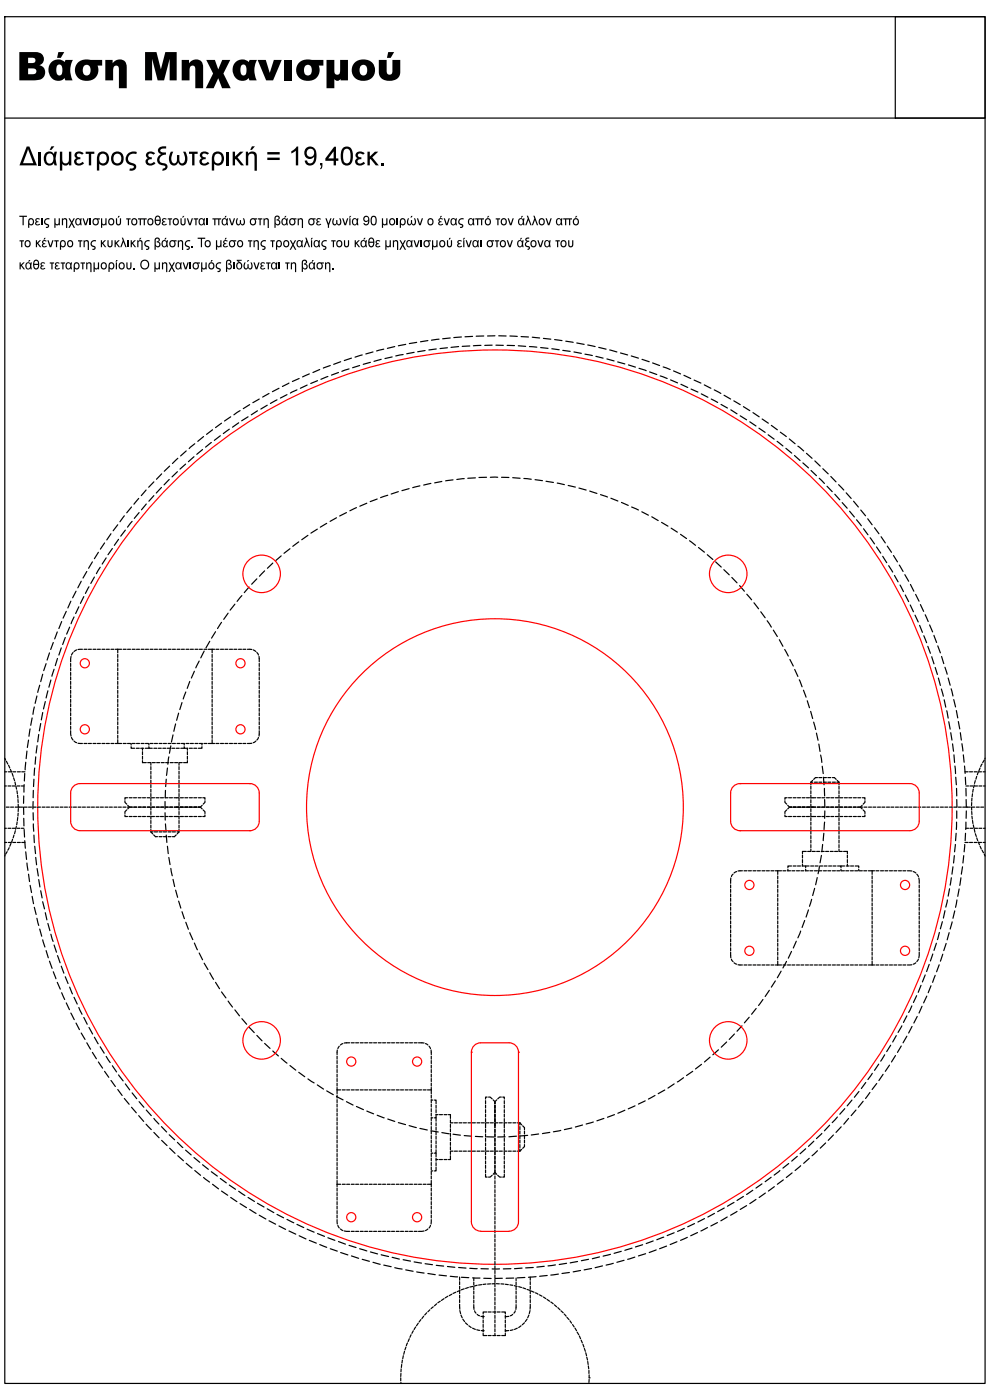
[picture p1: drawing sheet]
<svg xmlns="http://www.w3.org/2000/svg" width="210mm" height="297mm" viewBox="0 0 210 297" stroke-linecap="round" stroke-linejoin="round" font-family="sans-serif">
<g fill="none" stroke="#f00" stroke-width=".25">
<path d="M157 176.2h.1"/>
<circle cx="105" cy="171.2" r="97"/>
<circle cx="105" cy="171.2" r="40"/>
<circle cx="159" cy="187.7" r=".97"/>
<circle cx="192" cy="187.7" r=".97"/>
<circle cx="159" cy="201.7" r=".97"/>
<circle cx="192" cy="201.7" r=".97"/>
</g>
<g fill="none" stroke="#000" stroke-width=".25">
<path d="M1 3.5h208v290h-208zM65.6 79.3l-1.4 .7M67.8 78.4l-1.4 .6M69.6 79.9l-1.5 .6M70.1 77.5l-1.5 .6M71.8 79l-1.5 .6M72.3 76.7l-1.5 .6M74 78.3l-1.5 .5M74.5 76l-1.5 .5M76.3 77.5l-1.5 .5M76.8 75.3l-1.5 .5M78.6 76.9l-1.6 .4"/>
<path d="M79.1 74.7l-1.5 .4M80.9 76.2l-1.6 .5M81.4 74.1l-1.5 .4M83.2 75.7l-1.5 .4M83.7 73.5l-1.5 .4M85.5 75.2l-1.6 .3M86.1 73.1l-1.6 .3M87.8 74.8l-1.5 .2M88.4 72.6l-1.6 .3M90.2 74.4l-1.6 .2M90.8 72.3l-1.6 .2M92.5 74l-1.5 .2"/>
<path d="M93.1 72l-1.6 .2M94.9 73.8l-1.6 .1M95.5 71.7l-1.6 .2M97.3 73.5l-1.6 .2M97.9 71.5l-1.6 .1M99.7 73.4l-1.7 .1M100.2 71.4h-1.6M102 73.3l-1.6 .1M102.6 71.3h-1.6M104.4 73.2l-1.6 .1M105 71.2l-1.6 .1M105.2 73.2l1.6 .1"/>
<path d="M105.8 71.2l1.6 .1M107.6 73.3h1.5M108.2 71.3l1.5 .1M109.9 73.4l1.6 .1M110.5 71.4l1.6 .1M112.3 73.5l1.6 .1M112.9 71.5l1.6 .2M114.7 73.7l1.5 .2M115.3 71.8l1.5 .2M117.1 74l1.5 .2M117.6 72l1.6 .3M119.4 74.3l1.5 .2"/>
<path d="M120 72.4l1.6 .2M121.8 74.7l1.5 .3M122.3 72.8l1.6 .3M124.1 75.1l1.5 .3M124.7 73.2l1.5 .3M126.4 75.6l1.5 .4M127 73.7l1.6 .4M128.7 76.1l1.6 .5M129.3 74.2l1.6 .5M131 76.8l1.5 .4M131.6 74.9l1.5 .4M133.3 77.4l1.5 .5"/>
<path d="M133.9 75.5l1.5 .5M135.6 78.1l1.5 .5M136.2 76.2l1.5 .5M137.8 78.9l1.5 .5M138.4 77l1.5 .5M140 79.7l1.5 .6M140.7 77.8l1.5 .6M142.9 78.7l1.5 .6M145.1 79.6l1.4 .7M36 98.9l-1.2 1.1M37.7 97.2l-1.1 1.1M39.4 98.5l-1.2 1"/>
<path d="M39.5 95.7l-1.2 1M41.1 96.9l-1.1 1M41.3 94.1l-1.2 1.1M43 95.4l-1.3 1M43.2 92.6l-1.2 1M44.8 93.9l-1.2 1M45.1 91.2l-1.3 .9M46.7 92.4l-1.2 1M47 89.8l-1.3 .9M48.6 91l-1.2 1M48.9 88.4l-1.3 .9M50.6 89.7l-1.3 .9"/>
<path d="M50.9 87.1l-1.3 .9M52.6 88.4l-1.3 .9M53 85.8l-1.4 .9M54.6 87.2l-1.3 .8M55 84.7l-1.4 .7M56.7 86l-1.4 .8M57.1 83.5l-1.4 .7M58.8 84.8l-1.4 .8M59.2 82.4l-1.4 .7M60.9 83.7l-1.4 .7M61.3 81.3l-1.4 .7M63 82.7l-1.4 .7"/>
<path d="M63.5 80.3l-1.5 .6M65.2 81.7l-1.5 .7M67.4 80.8l-1.5 .6M142.2 80.6l1.5 .6M144.4 81.5l1.5 .7M146.6 82.5l1.4 .7M147.2 80.6l1.5 .7M148.8 83.6l1.4 .7M149.4 81.7l1.4 .7M150.9 84.7l1.3 .7M151.5 82.7l1.4 .8M153 85.8l1.3 .8"/>
<path d="M153.6 83.9l1.4 .8M155 86.9l1.3 .9M155.7 85l1.3 .8M157 88.2l1.4 .9M157.7 86.3l1.3 .8M159 89.5l1.4 .9M159.7 87.5l1.3 .9M161 90.8l1.3 .9M161.7 88.9l1.3 .9M162.9 92.2l1.3 1M163.6 90.2l1.3 1M164.8 93.6l1.3 1"/>
<path d="M165.5 91.7l1.3 .9M166.7 95.1l1.2 1M167.4 93.1l1.3 1M168.5 96.6l1.2 1.1M169.2 94.6l1.3 1.1M170.3 98.2l1.2 1.1M171.1 96.2l1.2 1M172 99.8l1.2 1.1M172.8 97.8l1.2 1.1M174.5 99.4l1.2 1.1M19.6 119.2l-.8 1.4M20.9 117.2l-.9 1.3"/>
<path d="M22.2 115.2l-.9 1.3M22.5 118.4l-.8 1.3M23.5 113.2l-.9 1.3M23.8 116.4l-.9 1.3M25 111.3l-1 1.3M25.1 114.4l-.8 1.3M26.4 109.4l-1 1.3M26.6 112.5l-1 1.2M27.9 107.6l-1 1.2M28 110.6l-.9 1.2M29.4 105.7l-1 1.3M29.5 108.7l-1 1.3"/>
<path d="M31 104l-1 1.1M31 106.9l-1 1.3M32.6 102.2l-1.1 1.2M32.6 105.1l-1 1.2M34.2 103.4l-1.1 1.2M34.3 100.5l-1.1 1.2M35.9 101.7l-1.1 1.2M37.6 100.1l-1.1 1.1M57.9 119.5l-1.2 1.1M59.6 117.9l-1.1 1M61.5 116.4l-1.3 1M63.4 115l-1.3 .9"/>
<path d="M65.3 113.6l-1.3 .9M67.3 112.3l-1.3 .8M69.3 111l-1.4 .8M71.4 109.8l-1.4 .8M73.5 108.7l-1.4 .8M75.6 107.7l-1.4 .7M77.8 106.8l-1.5 .6M80 105.9l-1.5 .5M82.3 105.1l-1.6 .5M84.5 104.3l-1.5 .5M86.8 103.7l-1.5 .4M89.1 103.1l-1.6 .4"/>
<path d="M91.4 102.6l-1.5 .3M93.7 102.1l-1.5 .3M96.1 101.8l-1.6 .2M98.5 101.5l-1.6 .2M100.8 101.4l-1.6 .1M103.2 101.3h-1.6M104 101.3h1.6M106.4 101.3h1.5M108.8 101.3l1.5 .2M111.1 101.5l1.6 .2M113.5 101.8l1.6 .2M115.8 102.1l1.6 .3"/>
<path d="M118.2 102.5l1.5 .3M120.5 103l1.5 .3M122.8 103.5l1.5 .5M125.1 104.2l1.5 .5M127.4 104.9l1.5 .5M129.6 105.7l1.5 .6M131.8 106.6l1.5 .6M134 107.6l1.4 .6M136.1 108.6l1.4 .7M138.3 109.6l1.3 .8M140.3 110.8l1.4 .8M142.4 112l1.3 .9"/>
<path d="M144.4 113.4l1.2 .8M146.3 114.7l1.2 1M148.2 116.2l1.2 .9M150 117.7l1.2 1M151.8 119.2l1.2 1.1M173.8 101.5l1.1 1.1M175.4 103.2l1.1 1.1M176.2 101.1l1.1 1.1M177.1 104.8l1 1.2M177.9 102.8l1.1 1.2M178.6 106.6l1.1 1.2M179.5 104.6l1.1 1.1"/>
<path d="M180.2 108.4l1 1.3M181.1 106.3l1 1.3M181.7 110.3l1 1.2M182.6 108.2l1 1.2M183.2 112.2l.9 1.2M184.1 110.1l.9 1.2M184.6 114.1l.9 1.3M185.5 112l.9 1.2M185.9 116l.9 1.3M186.9 113.9l.9 1.3M187.2 118l.9 1.4M188.2 115.9l.9 1.3"/>
<path d="M189.5 117.8l.9 1.4M190.8 119.9l.8 1.3M10.5 138.5l-.5 1.5M11.3 136.3l-.5 1.5M12.1 134.1l-.5 1.4M12.2 139.7l-.5 1.5M13 137.4l-.5 1.6M13.1 131.9l-.6 1.4M13.8 135.2l-.5 1.5M14.1 129.7l-.7 1.4M14.8 133l-.7 1.5M15 127.5l-.6 1.5"/>
<path d="M15.7 130.9l-.6 1.4M16.1 125.4l-.7 1.4M16.7 128.7l-.7 1.5M17.2 123.3l-.7 1.4M17.8 126.6l-.7 1.4M18.4 121.2l-.8 1.4M18.9 124.5l-.8 1.4M20 122.4l-.7 1.4M21.3 120.3l-.9 1.4M43.3 138.1l-.7 1.5M44.5 136l-.8 1.4M45.7 134l-.8 1.4"/>
<path d="M47 132l-.9 1.3M48.4 130.1l-.9 1.3M49.8 128.2l-1 1.2M51.3 126.4l-1 1.2M52.8 124.5l-1 1.2M54.5 122.8l-1.1 1.1M56.1 121.1l-1.1 1.1M153.5 120.9l1.2 1.1M155.2 122.5l1.1 1.1M156.9 124.2l1 1.2M158.4 126.1l1 1.1M159.9 127.9l1 1.2"/>
<path d="M161.4 129.8l.9 1.3M162.7 131.7l.9 1.3M164 133.7l.9 1.3M165.3 135.7l.8 1.4M166.5 137.8l.7 1.4M167.6 139.9l.7 1.4M188.5 120l.9 1.4M189.7 122.1l.8 1.3M190.9 124.1l.7 1.4M191.9 121.9l.8 1.4M192 126.2l.7 1.4M193.1 128.3l.7 1.5"/>
<path d="M193.1 124l.7 1.4M194.1 130.5l.7 1.4M194.2 126.1l.7 1.4M195.1 132.7l.6 1.4M195.2 128.3l.7 1.4M196 134.9l.6 1.4M196.3 130.4l.6 1.5M196.8 137.1l.6 1.5M197.2 132.6l.6 1.5M197.7 139.3l.4 1.5M198.1 134.8l.6 1.5M198.9 137l.6 1.5"/>
<path d="M199.7 139.3l.5 1.5M5.7 159.3l-.2 1.6M6.1 157l-.3 1.6M6.4 154.6l-.3 1.6M6.8 152.3l-.3 1.6M7.3 150l-.3 1.5M7.8 147.6l-.3 1.6M7.9 158.2l-.2 1.6M8.2 155.8l-.2 1.6M8.4 145.4l-.4 1.5M8.6 153.5l-.3 1.6M9.1 143l-.5 1.6"/>
<path d="M9.1 151.2l-.3 1.5M9.6 148.8l-.4 1.6M9.8 140.8l-.5 1.5M10.2 146.5l-.4 1.6M10.8 144.3l-.4 1.5M11.5 142l-.5 1.5M36.2 158.2l-.3 1.6M36.7 155.9l-.3 1.5M37.3 153.6l-.4 1.5M37.9 151.3l-.4 1.5M38.6 149l-.5 1.5M39.4 146.8l-.5 1.5"/>
<path d="M40.3 144.6l-.6 1.4M41.2 142.4l-.6 1.4M42.2 140.2l-.7 1.5M168.6 142l.6 1.5M169.5 144.2l.6 1.5M170.4 146.4l.6 1.5M171.2 148.7l.5 1.4M172 150.9l.4 1.5M172.6 153.2l.4 1.6M173.2 155.5l.3 1.5M173.7 157.9l.2 1.5M198.4 141.6l.4 1.5"/>
<path d="M199.1 143.8l.4 1.6M199.7 146.2l.4 1.5M200.3 148.5l.3 1.5M200.4 141.6l.5 1.4M200.8 150.8l.3 1.5M201.1 143.8l.4 1.6M201.3 153.1l.2 1.6M201.7 155.4l.2 1.6M201.8 146.1l.3 1.5M202.1 157.8l.2 1.6M202.3 148.4l.4 1.6M202.9 150.7l.3 1.6"/>
<path d="M203.3 153.1l.3 1.5M203.7 155.4l.2 1.6M204 157.8l.3 1.5M5 171.2v1.6M5 168.9v1.5M5 173.6l.1 1.6M5.1 166.4v1.7M5.1 176l.1 1.6M5.2 178.3l.2 1.6M5.2 164.1v1.6M5.5 161.7l-.2 1.6M7 170v1.6"/>
<path d="M7 172.4l.1 1.6M7.1 174.8l.1 1.6M7.1 167.7l-.1 1.5M7.2 165.3l-.1 1.6M7.2 177.2l.1 1.6M7.4 162.9l-.2 1.6M7.4 179.5l.1 1.6M7.6 160.6l-.1 1.5M35 170v1.6M35 172.4l.1 1.6M35.1 167.7v1.5M35.1 174.8l.1 1.6"/>
<path d="M35.3 177.2l.1 1.5M35.3 165.3l-.2 1.6M35.5 162.9l-.2 1.6M35.5 179.5l.2 1.6M35.8 160.6l-.2 1.5M166.5 172.9v.3h.5M166.5 169.9v.3l.4 .4M166.9 171.8l-.4 .4v.4M167 169.2h-.5v.4M167.1 170.8l.4 .4h.4M167.3 173.2h.6M167.3 169.2h.6"/>
<path d="M167.5 171.2h.4M167.9 171.2h-.4l-.4 .4M168.2 171.2h.7M168.2 173.2h.7M168.2 169.2h.7M169.2 173.2h.6M169.2 169.2h.6M169.2 171.2h.6M170.1 171.2h.7M170.1 173.2h.7M170.1 169.2h.7M171.1 173.2h.6"/>
<path d="M171.1 169.2h.6M171.1 171.2h.6M172 173.2h1.1M172 169.2h1.1M172 165.9v.6M172 166.8v.6M172 167.8v.6M172 168.7v.6M172 169.7v.6M172 170.6v.6M172 171.6v.6M172 172.5v.6"/>
<path d="M172 173.5v.6M172 174.4v.6M172 175.4v.6M172 176.3v.6M172 177.3v.6M172 178.2v.6M172 179.2v.6M172 165.9h.4M172 171.2h1M172.4 165.6l-.4 .3M172.8 165.9h.6M173.4 171.2h.6"/>
<path d="M173.4 173.2h.6M173.4 169.2h.6M173.4 165h-.4l-.4 .3M173.7 165h.6M173.7 165.9h.6M174.1 160.2l.2 1.5M174.3 173.2h.7M174.3 169.2h.7M174.4 162.5l.2 1.6M174.5 179.1l-.2 1.6M174.7 164.9l.1 1.6M174.7 165h.6"/>
<path d="M174.7 165.9h.6M174.8 176.8l-.2 1.5M174.9 167.2v1.7M174.9 174.4l-.1 1.6M174.9 169.6l.1 1.6h-.7M175 172l-.1 1.6M175.3 171.2h.6M175.3 173.2h.6M175.3 169.2h.6M175.6 165h.6M175.6 165.9h.6M176.2 171.2h.6"/>
<path d="M176.2 173.2h.7M176.2 169.2h.7M176.6 165h.4l.4 .3M176.6 165.9h.6M177.2 171.2h.6M177.2 173.2h.6M177.2 169.2h.6M177.5 165.9h.5M177.6 165.6l.4 .3M178 165.9v.6M178 166.8v.6M178 167.8v.6"/>
<path d="M178 168.7v.6M178 169.7v.6M178 170.6v.6M178 171.6v.6M178 172.5v.6M178 173.5v.6M178 174.4v.6M178 175.4v.6M178 176.3v.6M178 177.3v.6M178 178.2v.6M178 179.2v.6"/>
<path d="M178.1 171.2h.6M178.1 173.2h.7M178.1 169.2h.7M179.1 171.2h.6M179.1 173.2h.6M179.1 169.2h.6M180 171.2h.6M180 173.2h.7M180 169.2h.7M181 171.2h.6M181 173.2h.7M181 169.2h.7"/>
<path d="M181.9 173.2h.7M181.9 169.2h.7M182.5 171.2h.5M182.9 170.8l-.4 .4h-.6h.6l.4 .4M182.9 169.2h.6v.4M183.1 171.8l.4 .4v.4M183.3 171.2h.6M183.5 172.9v.3h-.6M183.5 169.9v.3l-.4 .4M184.2 171.2h.7M185.2 171.2h.6M186.1 171.2h.7"/>
<path d="M187.1 171.2h.6M188 171.2h.7M189 171.2h.6M189.9 171.2h.7M190.9 171.2h.6M191.9 171.2h.6M192.8 171.2h.6M193.8 171.2h.6M194.7 171.2h.6M195.7 171.2h.6M196.6 171.2h.6M197.6 171.2h.6"/>
<path d="M198.5 171.2h.6M199.5 171.2h.6M200.4 171.2h.6M201.4 171.2h.6M202.3 171.2h.6M202.4 160.1l.1 1.6M202.6 162.5l.1 1.6M202.6 179.1l-.1 1.6M202.7 164.9l.2 1.6M202.8 176.8l-.1 1.5M202.9 174.4v1.6M202.9 167.2v1.7"/>
<path d="M202.9 169.6l.1 1.6M202.9 172v1.6M203.3 171.2h.6M204.2 171.2h.7M204.3 160.1l.2 1.6M204.6 162.5l.1 1.6M204.6 179.1l-.1 1.6M204.7 178.7h.7M204.7 163.7h.7M204.8 164.9l.1 1.5M204.8 176.8l-.1 1.5M204.9 174.4v1.6"/>
<path d="M204.9 167.2v1.7M204.9 175.7h.5M204.9 166.7h.5M204.9 169.6l.1 1.6M205 171.2h.1M205 172l-.1 1.6M205.2 171.2h.6M205.7 178.7h.6M205.7 163.7h.6M205.7 175.7h.7M205.7 166.7h.7M206.1 171.2v.7"/>
<path d="M206.1 171.2h.7M206.1 170.3v.6M206.1 172.2l.1 .6M206.2 169.3l-.1 .7M206.2 173.1v.7M206.3 168.4l-.1 .6M206.3 174.1l.1 .6M206.5 167.4l-.2 .7M206.5 175l.1 .6M206.6 178.7h.7M206.6 163.7h.7M206.7 166.5l-.2 .6"/>
<path d="M206.7 175.9l.1 .7M206.7 175.7h.6M206.7 166.7h.6M206.9 165.6l-.2 .6M206.9 176.9l.2 .6M207.1 171.2h.6M207.2 164.7l-.2 .6M207.2 177.7l.2 .6M207.5 163.8l-.2 .6M207.5 178.6l.3 .6M207.6 178.7h.6M207.6 163.7h.6"/>
<path d="M207.6 175.7h.7M207.6 166.7h.7M207.9 162.9l-.3 .6M207.9 179.5l.3 .6M208 171.2h.7M208.3 162.1l-.3 .5M208.5 178.7h.5M208.5 163.7h.5M208.6 175.7h.4M208.6 166.7h.4M208.8 161.2l-.4 .6M209 160.9h-.1"/>
<path d="M5.5 180.7l.1 1.6M5.7 183.1l.2 1.5M6.1 185.5l.2 1.5M6.4 187.8l.3 1.5M6.8 190.2l.3 1.5M7.3 192.5l.4 1.5M7.6 181.9l.1 1.6M7.8 194.8l.4 1.5M7.9 184.3l.2 1.5M8.2 186.6l.3 1.6M8.4 197.1l.4 1.5M8.6 189l.3 1.5"/>
<path d="M9.1 199.4l.4 1.5M9.1 191.3l.3 1.5M9.6 193.6l.3 1.5M10.2 195.9l.4 1.5M10.8 198.2l.5 1.5M35.8 181.9l.3 1.5M36.2 184.2l.3 1.6M36.7 186.6l.3 1.5M37.3 188.8l.4 1.6M37.9 191.2l.5 1.4M38.6 193.4l.5 1.5M39.4 195.7l.6 1.4"/>
<path d="M40.3 197.9l.6 1.4M155 187.7v.7M155 188.7v.6M155 189.6v.7M155 190.6v.6M155 191.5v.7M155 192.5v.6M155 193.5v.6M155 194.4v.6M155 195.4v.6M155 196.3v.6M155 197.3v.6"/>
<path d="M155 198.2v.6M155 199.2v.6M155 186.3v1.1M155.5 185.5l-.3 .5M156.3 184.9l-.6 .3M157.5 184.7l-1 .1M157.8 184.7h.7M158.7 184.7h.7M159.7 184.7h.7M160.7 184.7h.6M161.6 184.7h.7M162.6 184.7h.6"/>
<path d="M163.5 184.7h.7M164.5 184.7h1.3M165 184.7v.8M165 185.8v.7M165 186.8v.6M165 187.7v.7M165 188.7v.6M165 189.6v.7M165 190.6v.6M165 191.5v.7M165 192.5v.6M165 193.5v.6"/>
<path d="M165 194.4v.6M165 195.4v.6M165 196.3v.6M165 197.3v.6M165 198.2v.6M165 199.2v.6M166.1 184.7h.6M167 184.7h.7M167.1 184.4v.3M167.9 183.7h-.8v.4M168 184.7h.6M168.2 183.7h.7"/>
<path d="M168.9 199.7l-.6 1.4M169 184.7h.6M169.2 183.7h.6M169.8 197.5l-.6 1.5M169.9 184.7h.6M170.1 183.7h.8v.4M170.2 181.4v.6M170.2 182.4v.6M170.2 183.3v.4M170.7 195.3l-.6 1.5M170.9 184.7h.6M170.9 183.7h.7"/>
<path d="M170.9 184.4v.3M171 180.6h-.8v.5M171.5 193l-.5 1.6M171.8 184.7h.6M172 183.7h.6M172 180.1v.5h-.7M172.2 190.8l-.5 1.5M172.3 180.6h.6M172.8 184.7h.6M172.8 188.5l-.4 1.5M172.9 183.7h.6M173.2 180.6h.7"/>
<path d="M173.4 186.2l-.4 1.5M173.7 184.7h.6M173.8 183.8l-.3 1.6M173.9 183.7h.6M174.2 180.6h.6M174.2 181.5l-.3 1.5M174.7 184.7h.6M174.8 183.7h.6M175.1 180.6h.7M175.6 184.7h.6M175.8 183.7h.6M176.1 180.6h.6"/>
<path d="M176.6 184.7h.6M176.7 183.7h.6M177 180.6h.7M177.5 184.7h.6M177.7 183.7h.7v.4M178 180.1v.5M178 180.6h.6M178.4 183.7h.8M178.4 184.4v.3M178.5 184.7h.6M178.9 180.6h.8v.5M179.4 184.7h.6"/>
<path d="M179.5 183.7h.6M179.7 181.4v.6M179.7 182.4v.6M179.7 183.3v.4M180.4 184.7h.6M180.4 183.7h.7M181.3 184.7h.6M181.4 183.7h.8v.4M182.2 184.4v.3M182.3 184.7h.6M183.2 184.7h.7M184.2 184.7h1.3"/>
<path d="M185 184.7v.8M185 185.8v.7M185 186.8v.6M185 187.7v.7M185 188.7v.6M185 189.6v.7M185 190.6v.6M185 191.5v.7M185 192.5v.6M185 193.5v.6M185 194.4v.6M185 195.4v.6"/>
<path d="M185 196.3v.6M185 197.3v.6M185 198.2v.6M185 199.2v.6M185.8 184.7h.6M186.8 184.7h.6M187.7 184.7h.6M188.7 184.7h.6M189.6 184.7h.6M190.6 184.7h.6M191.5 184.7h.7M192.5 184.7l.9 .1"/>
<path d="M193.7 184.9l.6 .3M194.5 185.5l.3 .5M194.9 186.3l.1 1.1M195 187.7v.7M195 188.7v.6M195 189.6v.7M195 190.6v.6M195 191.5v.7M195 192.5v.6M195 193.5v.6M195 194.4v.6M195 195.4v.6"/>
<path d="M195 196.3v.6M195 197.3v.6M195 198.2v.6M195 199.2v.6M199.3 197.8l-.5 1.5M199.9 195.5l-.4 1.6M200.4 193.2l-.3 1.6M201 190.9l-.4 1.5M201.3 197.9l-.4 1.5M201.4 188.5l-.3 1.6M201.8 186.2l-.3 1.6M202 195.6l-.5 1.5"/>
<path d="M202.1 183.9l-.2 1.6M202.4 181.5l-.1 1.6M202.5 193.2l-.4 1.6M203 190.9l-.3 1.6M203.5 188.6l-.3 1.6M203.8 186.2l-.2 1.6M204.2 183.9l-.3 1.6M204.4 181.5l-.1 1.6M208.3 180.4l.3 .5M208.8 181.2l.2 .4M9.8 201.7l.4 1.5M10.5 203.9l.5 1.5"/>
<path d="M11.3 206.2l.6 1.4M11.5 200.5l.5 1.5M12.1 208.4l.7 1.4M12.2 202.7l.5 1.5M13 205l.5 1.4M13.1 210.6l.6 1.4M13.8 207.2l.6 1.5M14.1 212.8l.6 1.4M14.8 209.4l.6 1.5M15 214.9l.7 1.4M15.7 211.6l.7 1.4M16.1 217l.7 1.4"/>
<path d="M16.7 213.7l.7 1.5M17.2 219.1l.8 1.4M17.8 215.8l.7 1.5M18.9 218l.7 1.4M41.2 200.1l.7 1.4M42.2 202.2l.8 1.4M43.3 204.3l.8 1.4M44.5 206.4l.8 1.4M45.7 208.4l.9 1.4M47 210.4l.9 1.3M48.4 212.4l.9 1.2M49.8 214.2l1 1.3"/>
<path d="M51.3 216.1l1 1.2M52.8 217.9l1.1 1.2M54.5 219.7l1.1 1.1M155 202v1.2M155 200.1v.6M155 201.1v.6M155.2 203.5l.3 .5M155.7 204.2l.6 .3M155.8 219.4l-1.1 1.1M156.5 204.7h1M157.4 217.6l-1.1 1.2M157.8 204.7h.7"/>
<path d="M158.7 204.7h.7M158.9 215.8l-1 1.2M159.7 204.7h.7M160.4 213.9l-1 1.3M160.7 204.7h.6M161.6 204.7h.7M161.8 212l-.9 1.3M162.6 204.7h.6M163.2 210.1l-.9 1.3M163.5 204.7h.7M164.5 208.1l-.9 1.3M164.5 204.7h1.3"/>
<path d="M165 200.1v.6M165 201.1v.6M165 202v.6M165 203v.6M165 203.9v.8M165.7 206l-.8 1.4M166.1 204.7h.6M166.8 204l-.7 1.3M167 204.7h.7M167.9 201.8l-.7 1.5M168 204.7h.6M169 204.7h.6"/>
<path d="M169.9 204.7h.6M170.9 204.7h.6M171.8 204.7h.6M172.8 204.7h.6M173.7 204.7h.6M174.7 204.7h.6M175.6 204.7h.6M176.6 204.7h.6M177.5 204.7h.6M178.5 204.7h.6M179.4 204.7h.6M180.4 204.7h.6"/>
<path d="M181.3 204.7h.6M182.3 204.7h.6M183.2 204.7h.7M184.2 204.7h1.3M185 200.1v.6M185 201.1v.6M185 202v.6M185 203v.6M185 203.9v.8M185.8 204.7h.6M186.8 204.7h.6M187.7 204.7h.6"/>
<path d="M188.7 204.7h.6M189.6 204.7h.6M190.1 219.7l-.7 1.4M190.6 204.7h.6M191.3 217.6l-.8 1.4M191.5 204.7h.7M192.4 219.8l-.8 1.4M192.4 215.5l-.8 1.4M193.4 213.4l-.7 1.4M193.4 204.7h-.9M193.5 217.8l-.8 1.3M194.3 204.2l-.6 .3"/>
<path d="M194.4 211.2l-.6 1.5M194.6 215.6l-.8 1.4M194.8 203.5l-.3 .5M195 202l-.1 1.2M195 200.1v.6M195 201.1v.6M195.4 209l-.6 1.5M195.6 213.5l-.7 1.4M196.3 206.8l-.6 1.5M196.6 211.3l-.7 1.5M197.1 204.6l-.5 1.5M197.5 209.1l-.6 1.5"/>
<path d="M197.9 202.4l-.5 1.5M198.4 206.9l-.6 1.5M198.6 200.1l-.5 1.5M199.2 204.7l-.5 1.5M200 202.4l-.5 1.5M200.7 200.1l-.5 1.6M18.4 221.2l.8 1.4M19.6 223.3l.8 1.3M20 220l.8 1.4M20.9 225.3l.9 1.3M21.3 222.1l.8 1.3M22.2 227.3l.9 1.2"/>
<path d="M22.5 224.1l.9 1.3M23.5 229.2l1 1.3M23.8 226.1l.9 1.3M25 231.1l.9 1.3M25.1 228l1 1.3M26.4 233l1 1.3M26.6 229.9l.9 1.3M27.9 234.9l1 1.2M28 231.8l1 1.3M29.4 236.7l1.1 1.2M29.5 233.7l1 1.2M31 238.5l1.1 1.1"/>
<path d="M31 235.5l1.1 1.2M32.6 237.3l1.1 1.2M34.2 239l1.1 1.1M56.1 221.4l1.2 1M57.9 223l1.2 1M59.6 224.5l1.3 1M61.5 226l1.2 1M63.4 227.5l1.2 .9M65.3 228.9l1.3 .8M67.3 230.2l1.3 .8M69.3 231.4l1.4 .8M71.4 232.6l1.4 .7"/>
<path d="M73.5 233.7l1.4 .7M75.6 234.7l1.5 .7M77.8 235.7l1.4 .6M80 236.6l1.5 .5M82.3 237.4l1.4 .5M84.5 238.2l1.5 .4M86.8 238.8l1.5 .4M89.1 239.4l1.5 .3M91.4 239.9l1.6 .2M119 239.8l-1.6 .3M121.3 239.3l-1.6 .3M123.6 238.7l-1.6 .4"/>
<path d="M125.9 238l-1.6 .5M128.1 237.3l-1.5 .5M130.3 236.5l-1.4 .5M132.5 235.5l-1.4 .7M134.7 234.6l-1.4 .6M136.9 233.5l-1.5 .7M138.9 232.4l-1.4 .8M141 231.3l-1.4 .7M143 229.9l-1.3 .9M145 228.6l-1.3 .9M146.9 227.3l-1.3 .9M148.8 225.8l-1.3 1"/>
<path d="M150.6 224.3l-1.2 1M152.4 222.7l-1.2 1.1M154.1 221.1l-1.1 1.1M176 238.7l-1.1 1.2M177.6 237l-1.1 1.2M178.4 239l-1.1 1.2M179.2 235.2l-1.1 1.2M180 237.3l-1 1.2M180.7 233.4l-1 1.2M181.6 235.5l-1 1.2M182.2 231.6l-1 1.2M183.1 233.6l-1 1.3"/>
<path d="M183.6 229.6l-.9 1.3M184.5 231.8l-.9 1.2M185 227.7l-.9 1.3M186 229.9l-1 1.2M186.4 225.8l-.9 1.3M187.3 227.9l-.9 1.3M187.7 223.8l-.9 1.3M188.7 226l-.9 1.3M188.9 221.7l-.8 1.4M189.9 223.9l-.8 1.4M191.2 221.9l-.8 1.4M32.6 240.2l1.1 1.2"/>
<path d="M34.3 241.9l1.1 1.1M35.9 240.7l1.1 1.1M36 243.6l1.1 1.1M37.6 242.3l1.2 1.1M37.7 245.2l1.2 1M39.4 244l1.2 1M39.5 246.8l1.2 1M41.1 245.6l1.3 1M41.3 248.3l1.2 1M43 247.1l1.2 1M43.2 249.8l1.2 1M44.8 248.6l1.3 .9"/>
<path d="M45.1 251.2l1.3 1M46.7 250l1.3 .9M47 252.7l1.3 .9M48.6 251.4l1.4 .9M48.9 254l1.3 .9M50.6 252.7l1.3 .9M50.9 255.3l1.4 .9M52.6 254l1.4 .9M53 256.6l1.3 .8M54.6 255.3l1.4 .8M55 257.8l1.4 .8M56.7 256.4l1.4 .8"/>
<path d="M57.1 259l1.4 .7M58.8 257.6l1.4 .7M60.9 258.7l1.4 .7M63 259.7l1.4 .7M93.7 240.3l1.6 .2M96.1 240.6l1.6 .2M98.5 240.9l1.5 .1M100.8 241.1l1.6 .1M103.2 241.2h1.6M107.1 241.2h-1.5M109.6 241l-1.7 .2M111.9 240.9l-1.6 .1"/>
<path d="M114.3 240.6l-1.6 .2M116.6 240.2l-1.5 .3M147.3 259.6l-1.4 .7M149.4 258.5l-1.4 .7M151.6 257.4l-1.4 .8M152.2 259.4l-1.4 .7M153.6 256.3l-1.4 .7M154.3 258.2l-1.4 .8M155.7 255.1l-1.4 .8M156.3 257l-1.3 .8M157.7 253.8l-1.4 .9M158.4 255.8l-1.4 .8"/>
<path d="M159.7 252.5l-1.3 .9M160.4 254.5l-1.4 .8M161.6 251.2l-1.2 .8M162.3 253.1l-1.3 .9M163.6 249.8l-1.3 .9M164.3 251.7l-1.3 1M165.4 248.3l-1.2 1M166.2 250.3l-1.3 .9M167.3 246.8l-1.2 1M168 248.8l-1.2 1M169.1 245.3l-1.2 1M169.8 247.3l-1.1 1"/>
<path d="M170.9 243.7l-1.2 1.1M171.7 245.7l-1.2 1.1M172.6 242.1l-1.1 1.1M173.4 244.1l-1.1 1.1M174.3 240.4l-1.1 1.1M175.1 242.5l-1.1 1.1M176.8 240.8l-1.1 1.1M59.2 260.1l1.4 .7M61.3 261.1l1.4 .7M63.5 262.2l1.4 .6M65.2 260.8l1.4 .6M65.6 263.1l1.5 .6"/>
<path d="M67.4 261.7l1.4 .6M67.8 264l1.5 .6M69.6 262.6l1.4 .5M70.1 264.9l1.4 .5M71.8 263.4l1.5 .5M72.3 265.7l1.5 .5M74 264.2l1.5 .5M74.5 266.4l1.6 .5M76.3 264.9l1.5 .5M76.8 267.2l1.6 .4M78.6 265.6l1.5 .4M79.1 267.8l1.5 .4"/>
<path d="M80.9 266.2l1.5 .4M81.4 268.4l1.6 .3M83.2 266.7l1.5 .4M83.7 268.9l1.6 .3M85.5 267.2l1.6 .3M86.1 269.4l1.5 .3M87.8 267.7l1.6 .3M88.4 269.8l1.6 .3M90.2 268.1l1.5 .2M90.8 270.2l1.5 .2M92.5 268.4l1.6 .2M93.1 270.5l1.6 .2"/>
<path d="M94.9 268.7l1.6 .1M95.5 270.8l1.6 .1M97.3 268.9l1.5 .1M97.9 271h1.5M99.7 269.1h1.5M100.2 271.1h1.6M102 269.1l1.6 .1M102.6 271.2h1.6M104.4 269.2h1.6M106.6 271.2h-1.6M108.4 269.1l-1.6 .1M109 271.1l-1.6 .1"/>
<path d="M110.7 269l-1.6 .1M111.3 271l-1.6 .1M113.1 268.9l-1.6 .1M113.7 270.8l-1.6 .2M115.4 268.6l-1.5 .2M116.1 270.6l-1.6 .2M117.8 268.3l-1.6 .3M118.4 270.3l-1.6 .2M120.2 268l-1.6 .3M120.8 269.9l-1.6 .3M122.5 267.6l-1.6 .3M123.1 269.5l-1.5 .3"/>
<path d="M124.8 267.2l-1.5 .3M125.5 269.1l-1.6 .3M127.2 266.6l-1.6 .4M127.8 268.6l-1.6 .3M129.5 266.1l-1.6 .4M130.1 268l-1.5 .4M131.8 265.5l-1.5 .4M132.4 267.4l-1.5 .4M134.1 264.8l-1.6 .5M134.7 266.7l-1.6 .5M136.3 264.1l-1.5 .4M136.9 266l-1.5 .4"/>
<path d="M138.6 263.3l-1.5 .5M139.2 265.2l-1.5 .5M140.8 262.5l-1.5 .5M141.4 264.4l-1.5 .5M143 261.5l-1.5 .6M143.6 263.4l-1.4 .6M145.2 260.6l-1.5 .6M145.8 262.5l-1.4 .6M148 261.5l-1.5 .7M150.1 260.4l-1.4 .7"/>
</g>
<g fill="#000">
<path d="M22.3 12.7h1.6v.7a1.59 1.59 0 0 1 1.8-.8 1.59 1.59 0 0 1 1.2 1.7v4.4h-1.7v-4a.62 .62 0 0 0-.6-.8 .62 .62 0 0 0-.6 .7v2.4h-1.7zM30.8 11h2.4l.9 3.7 1-3.7h2.4v6h-1.5v-4.5l-1.2 4.5h-1.4l-1.1-4.5v4.5h-1.5zM38.5 12.7h1.6v.7a1.59 1.59 0 0 1 1.8-.8 1.59 1.59 0 0 1 1.2 1.7v4.4h-1.7v-4a.62 .62 0 0 0-.5-.8 .62 .62 0 0 0-.7 .7v2.4h-1.7zM43.8 12.7h1.8l.7 2 .8-2h1.7l-1.4 2.9 1.5 3.1h-1.8l-.8-2.1-1 2.1h-1.6l1.5-3.1zM54.6 12.7h1.8l.8 2.8 .9-2.8h1.7l-1.9 4.3h-1.4zM60.3 12.7h1.7v4.3h-1.7zM69.3 12.7h1.6v2.2a.68 .68 0 0 0 .7 1 .68 .68 0 0 0 .5-1v-2.2h1.7v4.3h-1.6v-.3a.73 .73 0 0 1-.6 .4 .73 .73 0 0 1-.7-.4v2h-1.6zM8.2 32.2h.5v2.9h-.5zM12.7 32.2h.5v1.6a.72 .72 0 0 0 .7 .9 .72 .72 0 0 0 .7-.9v-1.6h.5v2.9h-.5v-.4a.83 .83 0 0 1-1.4 .1v1.4h-.5zM16 32.4l.5-.2h.8l.5 .3-.4 .3a.56 .56 0 0 0-.7-.3 .56 .56 0 0 0-.4 .6l.3 .2 .4 .1v.4a.52 .52 0 0 0-.8 .4 .52 .52 0 0 0 .8 .5l.5-.4 .3 .3a1.11 1.11 0 0 1-1.3 .5 1.11 1.11 0 0 1-.7-1.1l.4-.4a.7 .7 0 0 1-.2-1.2zM18.2 32.2h1.8v.4h-.7v2.5h-.5v-2.5h-.6zM27.1 32.6l.6-.3 .7-.2 .6 .1-.1 .5a1.11 1.11 0 0 0-1.4 .2 1.11 1.11 0 0 0 0 1.5 1.59 1.59 0 0 1 1.4 1 1.07 1.07 0 0 1-1.5 .8l.2-.5h.5a.37 .37 0 0 0 .3-.4 .37 .37 0 0 0-.6-.3 1.37 1.37 0 0 1-1.1-.9 1.37 1.37 0 0 1 .4-1.5z"/>
<path d="M31.2 32.4l.4-.2h.9l.4 .3-.3 .3a.56 .56 0 0 0-.7-.3 .56 .56 0 0 0-.4 .6l.2 .2 .5 .1v.4a.52 .52 0 0 0-.8 .4 .52 .52 0 0 0 .8 .5l.4-.4 .4 .3a1.11 1.11 0 0 1-1.3 .5 1.11 1.11 0 0 1-.8-1.1l.5-.4a.7 .7 0 0 1-.2-1.2zM33.8 31.3l.7-.2 .7-.1v.5l-.8 .1a.37 .37 0 0 0-.4 .2 .37 .37 0 0 0 .2 .4l1 .1v.5a1.05 1.05 0 0 0-1.1 .5 1.05 1.05 0 0 0 0 1.2 1.28 1.28 0 0 1 1.4 .9l-.3 .6-.8 .2 .1-.4 .5-.2 .1-.2a.83 .83 0 0 0-1-.4 1.22 1.22 0 0 1-.8-1.2 1.22 1.22 0 0 1 .9-1.1 .76 .76 0 0 1-.7-.6 .76 .76 0 0 1 .3-.8zM36.2 32.2h.5a1.89 1.89 0 0 0 .1 2.4 .7 .7 0 0 0 .7-.9v-.8h.5v.8a.64 .64 0 0 0 .5 .9 .64 .64 0 0 0 .7-.7l-.1-.9-.3-.8h.5a1.99 1.99 0 0 1-.3 2.9 .92 .92 0 0 1-1.2-.7 1 1 0 0 1-1.2 .7 1 1 0 0 1-.8-1.1l.1-1.1zM40.1 32.2h1.8v.4h-.6v2.5h-.5v-2.5h-.7zM42.6 32.4l.5-.2h.8l.4 .3-.3 .3a.56 .56 0 0 0-.7-.3 .56 .56 0 0 0-.4 .6l.3 .2 .4 .1v.4a.52 .52 0 0 0-.8 .4 .52 .52 0 0 0 .8 .5l.5-.4 .3 .3a1.11 1.11 0 0 1-1.3 .5 1.11 1.11 0 0 1-.7-1.1l.4-.4a.7 .7 0 0 1-.2-1.2zM48.1 32.2h.5v2.9h-.5zM49.4 32.2h.5v1l1-1h.7l-1.2 1.2 1.4 1.7h-.7l-1.1-1.4-.1 .2v1.2h-.5zM61.8 32.1l.7-.5 .4-.5h.4v4h-.5v-3.1l-1 .6zM67.9 34.6h.5l-.1 .9-.3 .4-.1-.2 .2-.6h-.2zM75.6 32.4l.5-.2h.8l.5 .3-.4 .3a.56 .56 0 0 0-.6-.3 .56 .56 0 0 0-.5 .6l.3 .2 .5 .1v.4a.52 .52 0 0 0-.9 .4 .52 .52 0 0 0 .8 .5l.5-.4 .3 .3a1.11 1.11 0 0 1-1.3 .5 1.11 1.11 0 0 1-.7-1.1l.4-.4a.7 .7 0 0 1-.2-1.2zM77.9 32.2h.5v1l1.1-1h.7l-1.2 1.2 1.3 1.7h-.6l-1.1-1.4-.2 .2v1.2h-.5zM80.9 34.6h.5v.5h-.5z"/>
<path d="M4.1 55.7h.3v.5l.5-.5h.4l-.7 .6 .7 .8h-.3l-.5-.7-.1 .7h-.3zM4.1 51h1v.2h-.4v1.2h-.2v-1.2h-.4zM4.1 45.8h1.6v.2h-.7v1.8h-.2v-1.8h-.7zM7.6 51h.3v.5l.5-.5h.3l-.6 .6 .7 .8h-.3l-.6-.7v.7h-.3zM7.6 46.4l.4-.1 .5 .2-.2 .1-.5-.1a.28 .28 0 0 0 0 .4 .28 .28 0 0 0 .4 0v.3h-.3a.25 .25 0 0 0-.2 .3 .25 .25 0 0 0 .4 .1l.3-.2 .1 .2a.54 .54 0 0 1-.7 .2 .54 .54 0 0 1-.3-.7l.2-.1a.39 .39 0 0 1-.1-.6zM8.7 46.3h.3v1.5h-.3zM8.7 55.8l.4-.2 .5 .2-.2 .2-.5-.1a.28 .28 0 0 0 0 .3 .28 .28 0 0 0 .4 .1v.2h-.3a.25 .25 0 0 0-.2 .4 .25 .25 0 0 0 .4 .1l.3-.2 .1 .2a.54 .54 0 0 1-.7 .2 .54 .54 0 0 1-.3-.7l.2-.1a.39 .39 0 0 1-.1-.6zM9.6 46.5l.6-.2h.3v.3a.56 .56 0 0 0-.9 .3 .56 .56 0 0 0 .7 .7 .47 .47 0 0 1 0 .6 .47 .47 0 0 1-.6 .2l.1-.3a.23 .23 0 0 0 .3 0 .23 .23 0 0 0 0-.3 .76 .76 0 0 1-.7-.4 .76 .76 0 0 1 .2-.9zM10.1 51h.2l.4 1.1 .4-1.1h.3l-.5 1.4h-.4zM10.6 55.7h.9v.2h-.3v1.2h-.3v-1.2h-.3zM11.5 51h1v.2h-.4v1.2h-.2v-1.2h-.4zM11.8 55.8l.4-.2 .5 .2-.2 .2-.5-.1a.28 .28 0 0 0 0 .3 .28 .28 0 0 0 .3 .1v.2h-.2a.25 .25 0 0 0-.2 .4 .25 .25 0 0 0 .4 .1l.2-.2 .2 .2a.54 .54 0 0 1-.7 .2 .54 .54 0 0 1-.3-.7l.2-.1a.39 .39 0 0 1-.1-.6z"/>
<path d="M11.5 46.3h.3v.9a.33 .33 0 0 0 .3 .4 .33 .33 0 0 0 .3-.4v-.9h.3v1.5h-.3v-.2a.37 .37 0 0 1-.3 .2 .37 .37 0 0 1-.3-.2v.7h-.3zM13.1 46.3h.2v.2a.5 .5 0 0 1 .7-.2 .5 .5 0 0 1 .3 .6v1.5h-.3l-.1-1.8h-.4l-.1 1.2h-.3zM12.9 55.7h.9v.2h-.3v1.2h-.3v-1.2h-.3zM14.5 46.3h.3l.4 .7 .4-.7h.3l-.5 1 .5 1h-.3l-.4-.8-.4 .8h-.3l.6-1zM16.5 51h1v.2h-.4v1.2h-.2v-1.2h-.4zM17.1 55.7h.9v.2h-.3v1.2h-.3v-1.2h-.3zM17.7 51h.2v.2a.5 .5 0 0 1 .7-.2 .5 .5 0 0 1 .3 .5v1.5h-.3l-.1-1.7h-.4l-.1 1.1h-.3zM17.5 46.3h.3l.4 1.2 .3-1.2h.3l-.5 1.5h-.3zM18.3 55.7h.2v.2a.5 .5 0 0 1 .6-.3 .5 .5 0 0 1 .3 .6v1.5h-.2l-.1-1.7h-.5l-.1 1.1h-.2zM19 46.3h.3v1.5h-.3zM19.4 51.2l.7-.3 .3 .1-.1 .2a.56 .56 0 0 0-.8 .4 .56 .56 0 0 0 .6 .6 .47 .47 0 0 1 .1 .7 .47 .47 0 0 1-.6 .1v-.2a.23 .23 0 0 0 .3 0 .23 .23 0 0 0 .1-.3 .76 .76 0 0 1-.7-.5 .76 .76 0 0 1 .1-.8zM19.8 55.7h.3v.9a.33 .33 0 0 0 .3 .3 .33 .33 0 0 0 .4-.3v-.9h.2v1.4h-.2v-.2a.37 .37 0 0 1-.4 .3 .37 .37 0 0 1-.3-.2v.7h-.3z"/>
<path d="M21.4 51h.2v.5l.6-.5h.3l-.6 .6 .7 .8h-.4l-.5-.7-.1 .7h-.2zM21.4 46.3h.3v.9a.33 .33 0 0 0 .3 .4 .33 .33 0 0 0 .3-.4l.1-.9h.2v1.5h-.2v-.2a.37 .37 0 0 1-.4 .2 .37 .37 0 0 1-.3-.2v.7h-.3zM22.8 51h.2l.1 1a.3 .3 0 0 0 .4 .2 .3 .3 0 0 0 .1-.4v-.8h.3v.8a.56 .56 0 0 1-.6 .7 .56 .56 0 0 1-.5-.7zM24.3 51h.3v.5l.5-.5h.3l-.6 .6 .7 .8h-.3l-.6-.7v.7h-.3zM25.8 50.4h.3l.8 2h-.3l-.4-1.1-.4 1.1h-.3l.5-1.4zM26.8 55.7h.3v1a.3 .3 0 0 0 .4 .2 .3 .3 0 0 0 .1-.4v-.8h.3v.8a.56 .56 0 0 1-.5 .7 .56 .56 0 0 1-.6-.7zM27 51h.3v1.4h-.3zM26.8 46.3h.9v.3h-.3v1.2h-.3v-1.2h-.3zM27.7 51h.3v.5l.5-.5h.3l-.6 .6 .7 .8h-.3l-.6-.7v.7h-.3zM28.4 56.9h.2v.2h-.2zM29.3 46.3h1.8v.3h-.4v1.2h-.2v-1.2h-.6v1.2h-.3v-1.2h-.3zM30.8 51.2l.6-.3 .4 .1-.1 .2a.56 .56 0 0 0-.8 .4 .56 .56 0 0 0 .6 .6 .47 .47 0 0 1 .1 .7 .47 .47 0 0 1-.6 .1v-.2a.23 .23 0 0 0 .3 0 .23 .23 0 0 0 .1-.3 .76 .76 0 0 1-.8-.5 .76 .76 0 0 1 .2-.8z"/>
<path d="M32.7 55.7h.3v.9a.33 .33 0 0 0 .3 .3 .33 .33 0 0 0 .4-.3v-.9h.2v1.4h-.2v-.2a.37 .37 0 0 1-.4 .3 .37 .37 0 0 1-.3-.2v.7h-.3zM34.4 55.7h.2v.2a.5 .5 0 0 1 .6-.3 .5 .5 0 0 1 .3 .6v1.5h-.3v-1.7h-.5l-.1 1.1h-.2zM34.5 46.4l.4-.1 .5 .2-.2 .1-.5-.1a.28 .28 0 0 0 0 .4 .28 .28 0 0 0 .3 0v.3h-.2a.25 .25 0 0 0-.2 .3 .25 .25 0 0 0 .4 .1l.2-.2 .2 .2a.54 .54 0 0 1-.7 .2 .54 .54 0 0 1-.3-.7l.2-.1a.39 .39 0 0 1-.1-.6zM35.8 55.7h.2l.4 .7 .4-.7h.3l-.5 .9 .6 1.1h-.3l-.5-.8-.4 .8h-.3l.6-1.1zM35.6 46.3h.9v.3h-.3v1.2h-.3v-1.2h-.3zM37.7 51h.2v.2a.5 .5 0 0 1 .6-.2 .5 .5 0 0 1 .4 .5v1.5h-.3l-.1-1.7h-.5v1.1h-.3zM38.7 55.7h.3l.4 1.1 .4-1.1h.2l-.4 1.4h-.4zM39.6 46.3h.3l.4 1.2 .4-1.2h.2l-.4 1.5h-.4zM40.3 55.7h.2v1.4h-.2zM39.4 51.2l.6-.3 .4 .1-.1 .2a.56 .56 0 0 0-.8 .4 .56 .56 0 0 0 .6 .6 .47 .47 0 0 1 .1 .7 .47 .47 0 0 1-.6 .1v-.2a.23 .23 0 0 0 .3 0 .23 .23 0 0 0 .1-.3 .76 .76 0 0 1-.8-.5 .76 .76 0 0 1 .2-.8zM40.7 52.2h.2v.2h-.2zM41.1 46.3h.9v.3h-.3v1.2h-.3v-1.2h-.3z"/>
<path d="M41.9 50.4h1.6v.3h-.6v1.7h-.3v-1.7h-.7zM43.8 46.3h.3v1.5h-.3zM42.7 55.7h.2v.9a.33 .33 0 0 0 .4 .3 .33 .33 0 0 0 .3-.3v-.9h.2v1.4h-.2v-.2a.37 .37 0 0 1-.3 .3 .37 .37 0 0 1-.4-.2v.7h-.2zM45.1 46.3h1.8v.3h-.4v1.2h-.2v-1.2h-.6v1.2h-.3v-1.2h-.3zM46 55.9l.6-.3 .3 .1v.2a.56 .56 0 0 0-.9 .4 .56 .56 0 0 0 .7 .6 .47 .47 0 0 1 0 .7 .47 .47 0 0 1-.6 .1l.1-.2a.23 .23 0 0 0 .3 0 .23 .23 0 0 0 0-.3 .76 .76 0 0 1-.7-.5 .76 .76 0 0 1 .2-.8zM45.8 51h.3v.9a.33 .33 0 0 0 .3 .3 .33 .33 0 0 0 .3-.3v-.9h.3v1.4h-.3v-.2a.37 .37 0 0 1-.3 .3 .37 .37 0 0 1-.3-.2v.7h-.3zM48.6 46.3h.2l.4 1.2 .4-1.2h.3l-.5 1.5h-.4zM49.5 55.7h.2v1.4h-.2zM50.2 46.3h.3l-.2 .5 .1 .6a.3 .3 0 0 0 .4 .1 .3 .3 0 0 0 .1-.4v-.4h.2v.4a.3 .3 0 0 0 .2 .4 .3 .3 0 0 0 .4-.2l-.2-1a.64 .64 0 0 1 .5 .8 .52 .52 0 0 1-.3 .7 .52 .52 0 0 1-.7-.4 .52 .52 0 0 1-.7 .4 .52 .52 0 0 1-.3-.7zM52.6 51h.9v.2h-.3v1.2h-.3v-1.2h-.3zM53.8 51h.2v.2a.5 .5 0 0 1 .6-.2 .5 .5 0 0 1 .3 .5v1.5h-.2l-.1-1.7h-.5l-.1 1.1h-.2zM53.8 55.7h.2l.4 1.1 .4-1.1h.3l-.5 1.4h-.4z"/>
<path d="M54.7 46.3h.9v.3h-.3v1.2h-.3v-1.2h-.3zM55.9 46.3h.2v.2a.5 .5 0 0 1 .6-.2 .5 .5 0 0 1 .3 .6v1.5h-.2l-.1-1.8h-.5l-.1 1.2h-.2zM55.4 55.8l.3-.2 .5 .2-.1 .2-.6-.1a.28 .28 0 0 0 .1 .3 .28 .28 0 0 0 .3 .1v.2h-.3a.25 .25 0 0 0-.1 .4 .25 .25 0 0 0 .4 .1l.2-.2 .2 .2a.54 .54 0 0 1-.7 .2 .54 .54 0 0 1-.3-.7l.1-.1a.39 .39 0 0 1 0-.6zM55.5 51.2l.6-.3 .3 .1v.2a.56 .56 0 0 0-.9 .4 .56 .56 0 0 0 .7 .6 .47 .47 0 0 1 0 .7 .47 .47 0 0 1-.6 .1l.1-.2a.23 .23 0 0 0 .3 0 .23 .23 0 0 0 0-.3 .76 .76 0 0 1-.7-.5 .76 .76 0 0 1 .2-.8zM56.5 55.7h.9v.2h-.4v1.2h-.2v-1.2h-.3zM57.4 51h.9v.2h-.3v1.2h-.3v-1.2h-.3zM59.2 55.7h.2v1.4h-.2zM60.5 55.7h.9v.2h-.3v1.2h-.3v-1.2h-.3zM61.5 51h.3l.3 .7 .4-.7h.3l-.5 .9 .6 1.1h-.3l-.5-.8-.4 .8h-.3l.6-1.1zM61.7 55.7h.2v.2a.5 .5 0 0 1 .6-.3 .5 .5 0 0 1 .3 .6v1.5h-.2l-.1-1.7h-.5l-.1 1.1h-.2zM63.1 46.3h.3v.2a.5 .5 0 0 1 .6-.2 .5 .5 0 0 1 .3 .6v1.5h-.3v-1.8h-.5l-.1 1.2h-.3zM64.7 50.4h.3l.8 2h-.3l-.4-1.1-.4 1.1h-.3l.6-1.4z"/>
<path d="M67.2 46.4l.4-.1 .5 .2-.2 .1-.5-.1a.28 .28 0 0 0 0 .4 .28 .28 0 0 0 .4 0v.3h-.3a.25 .25 0 0 0-.2 .3 .25 .25 0 0 0 .4 .1l.3-.2 .2 .2a.54 .54 0 0 1-.8 .2 .54 .54 0 0 1-.2-.7l.1-.1a.39 .39 0 0 1-.1-.6zM68.9 55.7h.3v.2a.5 .5 0 0 1 .6-.3 .5 .5 0 0 1 .3 .6v1.5h-.3v-1.7h-.5l-.1 1.1h-.3zM69 46.3h.3l.4 1.1 .4-1.1h.2l-.5 1.5v.5h-.3v-.5zM68.4 51.2l.6-.3 .3 .1v.2a.56 .56 0 0 0-.9 .4 .56 .56 0 0 0 .7 .6 .47 .47 0 0 1 0 .7 .47 .47 0 0 1-.6 .1l.1-.2a.23 .23 0 0 0 .3 0 .23 .23 0 0 0 0-.3 .76 .76 0 0 1-.7-.5 .76 .76 0 0 1 .2-.8zM70.5 56.9h.3v.2h-.3zM70.7 46.3h.2l-.2 .5 .1 .6a.3 .3 0 0 0 .4 .1 .3 .3 0 0 0 .1-.4v-.4h.3v.4a.3 .3 0 0 0 .1 .4 .3 .3 0 0 0 .4-.2l-.2-1a.64 .64 0 0 1 .5 .8 .52 .52 0 0 1-.3 .7 .52 .52 0 0 1-.7-.4 .52 .52 0 0 1-.6 .4 .52 .52 0 0 1-.3-.7zM70.3 51h.9v.2h-.3v1.2h-.3v-1.2h-.3zM73 51h.2v1a.3 .3 0 0 0 .4 .2 .3 .3 0 0 0 .2-.4v-.8h.3v.8a.56 .56 0 0 1-.6 .7 .56 .56 0 0 1-.5-.7zM72.6 46.3h.2l.4 1.2 .4-1.2h.3l-.5 1.5h-.3zM75.2 51h.3v.5l.5-.5h.3l-.6 .6 .7 .8h-.3l-.5-.7-.1 .7h-.3zM79.8 51.1l.4-.2 .5 .2-.2 .2-.5-.1a.28 .28 0 0 0 0 .3 .28 .28 0 0 0 .3 .1v.2h-.2a.25 .25 0 0 0-.2 .4 .25 .25 0 0 0 .4 .1l.2-.2 .2 .2a.54 .54 0 0 1-.7 .2 .54 .54 0 0 1-.3-.7l.2-.1a.39 .39 0 0 1-.1-.6zM81 46.3h.3v.9a.33 .33 0 0 0 .3 .4 .33 .33 0 0 0 .3-.4v-.9h.3v1.5h-.3v-.2a.37 .37 0 0 1-.3 .2 .37 .37 0 0 1-.3-.2v.7h-.3z"/>
<path d="M81.7 51h.3v.9a.33 .33 0 0 0 .3 .3 .33 .33 0 0 0 .3-.3l.1-.9h.2v1.4h-.2v-.2a.37 .37 0 0 1-.4 .3 .37 .37 0 0 1-.3-.2v.7h-.3zM83.3 51h.2v.2a.5 .5 0 0 1 .7-.2 .5 .5 0 0 1 .3 .5v1.5h-.3l-.1-1.7h-.4l-.1 1.1h-.3zM84.1 46.3h.3v1.5h-.3zM84.7 51h.3l.4 .7 .4-.7h.3l-.5 .9 .5 1.1h-.2l-.5-.8-.4 .8h-.3l.6-1.1zM87.7 51h.3l.4 1.1 .4-1.1h.2l-.5 1.4h-.3zM88.4 46.3h.3l.4 1.2 .4-1.2h.2l-.5 1.5h-.3zM89.2 51h.3v1.4h-.3zM91.6 51h.3v.9a.33 .33 0 0 0 .3 .3 .33 .33 0 0 0 .4-.3v-.9h.2v1.4h-.2v-.2a.37 .37 0 0 1-.4 .3 .37 .37 0 0 1-.3-.2v.7h-.3zM94.1 46.3h.3l.4 1.2 .4-1.2h.2l-.5 1.5h-.3zM97.1 51.1l.4-.2 .5 .2-.2 .2-.5-.1a.28 .28 0 0 0 0 .3 .28 .28 0 0 0 .4 .1v.2h-.3a.25 .25 0 0 0-.2 .4 .25 .25 0 0 0 .4 .1l.3-.2 .1 .2a.54 .54 0 0 1-.7 .2 .54 .54 0 0 1-.2-.7l.1-.1a.39 .39 0 0 1-.1-.6zM97.4 46.5l.6-.2h.4l-.1 .3a.56 .56 0 0 0-.8 .3 .56 .56 0 0 0 .6 .7 .47 .47 0 0 1 .1 .6 .47 .47 0 0 1-.6 .2v-.3a.23 .23 0 0 0 .3 0 .23 .23 0 0 0 .1-.3 .76 .76 0 0 1-.8-.4 .76 .76 0 0 1 .2-.9zM98.8 51h.2l.4 1.1 .4-1.1h.3l-.5 1.4h-.3z"/>
<path d="M100.8 46.3h1.9v.3h-.4v1.2h-.3v-1.2h-.6v1.2h-.2v-1.2h-.4zM101.9 51h.2v1.4h-.2zM105 51h.9v.2h-.3v1.2h-.3v-1.2h-.3zM105.2 46.3h.9v.3h-.4v1.2h-.2v-1.2h-.3zM107.5 51h.3l.3 1.1 .4-1.1h.3l-.5 1.4h-.3zM107.7 46.3h.2l.4 1.2 .4-1.2h.3l-.5 1.5h-.3zM111.7 45.8h.3l.8 2h-.3l-.4-1.1-.4 1.1h-.3l.6-1.5zM111.6 50.5l.7-.1v.2l-.5 .1-.1 .1 .1 .2 .5 .1v.2a.5 .5 0 0 0-.7 .5 .5 .5 0 0 0 .6 .5 .44 .44 0 0 1 .2 .5 .44 .44 0 0 1-.5 .2l.3-.3-.1-.2a.65 .65 0 0 1-.8-.5 .65 .65 0 0 1 .5-.8l-.4-.2zM113.1 45.8h.3l.7 2h-.2l-.4-1.1-.4 1.1h-.3l.5-1.5zM114 51h.3l.3 1.1 .4-1.1h.3l-.5 1.4h-.3zM115.7 46.3h.3l.4 1.2 .4-1.2h.2l-.4 1.5h-.4zM117.8 51h.9v.2h-.3v1.2h-.2v-1.2h-.4z"/>
<path d="M119.5 46.3h1.8v.3h-.3v1.2h-.3v-1.2h-.6v1.2h-.2v-1.2h-.4zM120.5 51h.3v1a.3 .3 0 0 0 .4 .2 .3 .3 0 0 0 .2-.4v-.8h.2v.8a.56 .56 0 0 1-.5 .7 .56 .56 0 0 1-.6-.7z"/>
<path d="M4.1 11h3.4a1.45 1.45 0 0 1 1.7 1.1 1.45 1.45 0 0 1-.8 1.7 1.62 1.62 0 0 1 1.1 1.9 1.62 1.62 0 0 1-1.8 1.3h-3.6zM6 12.2v1.2h.8a.59 .59 0 0 0 .7-.6 .59 .59 0 0 0-.7-.6zM6 14.5v1.2h.9a.65 .65 0 0 0 .8-.6 .65 .65 0 0 0-.8-.6z"/>
<path d="M10.9 13.2a2.02 2.02 0 0 1 2.8 0l.2-.5h1.6l-.4 .8a4.8 4.8 0 0 0 .3 3.5h-1.5l-.2-.5a2.01 2.01 0 0 1-2.3 .4 2.01 2.01 0 0 1-1.1-2.1 2.19 2.19 0 0 1 .6-1.6zM12.2 13.8l-.2 .7a1.23 1.23 0 0 0 .6 1.5h.2a1.66 1.66 0 0 0 .1-2.2zM12.4 11h1.2l-.7 1.3h-.8z"/>
<path d="M16.5 13.3a2.96 2.96 0 0 1 2.7-.6h2.5v1.2h-1a2.4 2.4 0 0 1-.5 2.7 2.4 2.4 0 0 1-2.7 .4 2.26 2.26 0 0 1-1-3.7zM17.9 13.9a1.25 1.25 0 0 0 .5 2.1 1.19 1.19 0 0 0 .8-1.1 1.19 1.19 0 0 0-.8-1.2z"/>
<path d="M49.9 13.2a2.02 2.02 0 0 1 2.9 0l.2-.5h1.5l-.3 .8a4.8 4.8 0 0 0 .2 3.5h-1.5l-.2-.5a2.01 2.01 0 0 1-2.3 .4 2.01 2.01 0 0 1-1.1-2.1 2.19 2.19 0 0 1 .6-1.6zM51.3 13.8l-.3 .7a1.23 1.23 0 0 0 .7 1.5h.2a1.66 1.66 0 0 0 0-2.2z"/>
<path d="M63.5 13.3a2.96 2.96 0 0 1 2.7-.6h2.4v1.2h-1a2.4 2.4 0 0 1-.5 2.7 2.4 2.4 0 0 1-2.7 .4 2.26 2.26 0 0 1-.9-3.7zM64.9 13.9a1.25 1.25 0 0 0 .4 2.1 1.19 1.19 0 0 0 .8-1.1 1.19 1.19 0 0 0-.8-1.2z"/>
<path d="M75.3 13.3a2.51 2.51 0 0 1 2.8-.5 2.51 2.51 0 0 1 1.4 2.5 2.53 2.53 0 0 1-2.4 1.8 2.53 2.53 0 0 1-2.5-1.8l.1-1.1zM76.5 14a1.26 1.26 0 0 0 .6 2 1.2 1.2 0 0 0 .8-1.1 1.2 1.2 0 0 0-.8-1.2z"/>
<path d="M80.4 12.7h1.6v2.3a.64 .64 0 0 0 .6 .9 .64 .64 0 0 0 .6-.9v-2.3h1.7v2.6a2.09 2.09 0 0 1-2.7 1.8 1.82 1.82 0 0 1-1.8-1.8zM82.3 11h1.3l-.7 1.3h-.8z"/>
<path d="M5.7 31.1h.5l1.6 4h-3.7zM5.9 31.6l-1 3h2.2z"/>
<path d="M9.6 32.5a1.11 1.11 0 0 1 1.8 .2l.2-.5h.5a3.8 3.8 0 0 0 0 2.9h-.5l-.2-.5a1.18 1.18 0 0 1-1.5 .4 1.18 1.18 0 0 1-.6-1.4zM10 32.8a1.08 1.08 0 0 0-.2 1.2 1.08 1.08 0 0 0 .9 .7 1.17 1.17 0 0 0 .6-1.1 1.17 1.17 0 0 0-.7-1zM10.9 31h.6l-.6 .8h-.4z"/>
<path d="M20.9 32.5a1.4 1.4 0 0 1 1.8-.1 1.4 1.4 0 0 1 .4 1.8 1.17 1.17 0 0 1-2 .5v1.5h-.5v-2.8zM21.3 32.9a1.13 1.13 0 0 0 .5 1.8 1.03 1.03 0 0 0 .8-1.2 1.03 1.03 0 0 0-1-.9z"/>
<path d="M24 32.5a1.42 1.42 0 0 1 1.8 0 1.42 1.42 0 0 1 .4 1.7 1.37 1.37 0 0 1-1.8 .8 1.37 1.37 0 0 1-.8-1.7zM24.3 32.9a1.01 1.01 0 0 0-.2 1.2 1.01 1.01 0 0 0 1.2 .4 1.01 1.01 0 0 0 .4-1.3 1.01 1.01 0 0 0-1.2-.5z"/>
<path d="M45.2 32.5a1.4 1.4 0 0 1 1.9-.1 1.4 1.4 0 0 1 .3 1.8 1.17 1.17 0 0 1-2 .5v1.5h-.5v-2.8zM45.6 32.9a1.13 1.13 0 0 0 .6 1.8 1.03 1.03 0 0 0 .8-1.2 1.03 1.03 0 0 0-1-.9z"/>
<path d="M52.2 32.2h.4v.4a1.02 1.02 0 0 1 1.3-.4 1.02 1.02 0 0 1 .6 1.1v2.9h-.5v-2.8a.69 .69 0 0 0-.8-.8 .69 .69 0 0 0-.5 .9v1.6h-.5zM53.4 31h.7l-.7 .8h-.3z"/>
<path d="M56.7 32.3h2.6v.5h-2.6zM56.7 33.4h2.6v.5h-2.6z"/>
<path d="M64.9 31.5a1.33 1.33 0 0 1 1.5-.2 1.33 1.33 0 0 1 .7 1.4 1.91 1.91 0 0 1-1.4 2.4l-.5-.1-.4-.4-.2-.5 .5-.1a.76 .76 0 0 0 .9 .6 .76 .76 0 0 0 .6-.9v-.5a1.2 1.2 0 0 1-1.6 .3 1.2 1.2 0 0 1-.4-1.6zM65 32.4a.84 .84 0 0 0 1.6 0 .84 .84 0 0 0-1.6 0z"/>
<path d="M70.9 31.1h.4v2.5h.5v.5h-.5v1h-.5v-1h-1.8v-.5zM70.8 32.1l-1.2 1.5h1.2z"/>
<path d="M72.7 31.5a1.24 1.24 0 0 1 1.4-.3 1.24 1.24 0 0 1 .7 1.2 2.49 2.49 0 0 1-.7 2.6 1.29 1.29 0 0 1-1.8-1.4l.1-1.4zM73 31.8a3.1 3.1 0 0 0 .2 2.7 .82 .82 0 0 0 .9-.1 .82 .82 0 0 0 .2-.9v-.8a.81 .81 0 0 0-.3-1 .81 .81 0 0 0-1 .1z"/>
<path d="M5.4 51.1a.71 .71 0 0 1 1.1 .6 .71 .71 0 0 1-1.1 .6l-.2-.6zM5.6 51.3a.49 .49 0 0 0-.1 .7 .49 .49 0 0 0 .6 .1 .49 .49 0 0 0 .1-.7 .49 .49 0 0 0-.6-.1z"/>
<path d="M6.1 46.5a.71 .71 0 0 1 1.1 .4 .71 .71 0 0 1-.9 .8l-.1-.1v.7h-.2v-1.5zM6.3 46.7l-.1 .4a.4 .4 0 0 0 .4 .5 .4 .4 0 0 0 .4-.5l-.3-.5z"/>
<path d="M5.5 55.8l.5-.2 .4 .3 .1-.2h.3l-.2 .7 .2 .7h-.3l-.1-.2a.63 .63 0 0 1-.8 .1 .63 .63 0 0 1-.2-.8zM5.7 56a.57 .57 0 0 0-.1 .6 .57 .57 0 0 0 .5 .3 .52 .52 0 0 0 .3-.7 .52 .52 0 0 0-.7-.2zM6.1 55.2h.4l-.3 .3h-.2z"/>
<path d="M7.2 55.3a.6 .6 0 0 1 .7-.2 .6 .6 0 0 1 .4 .6 1.13 1.13 0 0 1-.6 1.5 1.22 1.22 0 0 1-.5-1.9zM7.5 55.4l-.2 .6h.8l-.2-.5zM7.3 56.2a.56 .56 0 0 0 .4 .7 .56 .56 0 0 0 .4-.7z"/>
<path d="M9 51.1l.4-.2 .5 .2-.2 .2-.5-.1a.28 .28 0 0 0 .1 .3 .28 .28 0 0 0 .3 .1v.2h-.3a.25 .25 0 0 0-.1 .4 .25 .25 0 0 0 .3 .1l.3-.2 .2 .2a.54 .54 0 0 1-.8 .2 .54 .54 0 0 1-.2-.7l.1-.1a.39 .39 0 0 1-.1-.6zM9.4 50.5h.3l-.3 .3h-.2z"/>
<path d="M12.9 51.1a.71 .71 0 0 1 1.1 .5 .71 .71 0 0 1-.9 .8l-.1-.1v.7h-.3v-1.5zM13.1 51.3l-.1 .4a.4 .4 0 0 0 .3 .5 .4 .4 0 0 0 .4-.5l-.2-.5z"/>
<path d="M14.4 51.1a.71 .71 0 0 1 1.1 .6 .71 .71 0 0 1-1.1 .6l-.2-.6zM14.6 51.3a.49 .49 0 0 0-.1 .7 .49 .49 0 0 0 .7 .1 .49 .49 0 0 0 .1-.7 .49 .49 0 0 0-.7-.1z"/>
<path d="M14.1 55.8l.4-.2 .5 .3v-.2h.3l-.1 .7 .1 .7h-.3l-.1-.2a.63 .63 0 0 1-.8 .1 .63 .63 0 0 1-.2-.8zM14.2 56a.57 .57 0 0 0-.1 .6 .57 .57 0 0 0 .6 .3 .52 .52 0 0 0 .2-.7 .52 .52 0 0 0-.7-.2z"/>
<path d="M15.8 55.8a.71 .71 0 0 1 1.1 .5 .71 .71 0 0 1-.9 .8l-.1-.1v.7h-.3v-1.5zM16 56l-.1 .4a.4 .4 0 0 0 .4 .5 .4 .4 0 0 0 .3-.5l-.2-.5z"/>
<path d="M16.1 46.5l.4-.2 .5 .3 .1-.3h.2l-.1 .7 .1 .8h-.2l-.1-.3a.63 .63 0 0 1-.9 .2 .63 .63 0 0 1-.1-.9zM16.3 46.6a.57 .57 0 0 0-.1 .6 .57 .57 0 0 0 .5 .4 .52 .52 0 0 0 .3-.7 .52 .52 0 0 0-.7-.3z"/>
<path d="M19.8 46.5l.5-.2h.9v.3h-.4a.74 .74 0 0 1 0 1 .74 .74 0 0 1-1 0 .74 .74 0 0 1-.1-1zM20 46.7a.48 .48 0 0 0-.1 .7 .48 .48 0 0 0 .8-.1l-.1-.6-.3-.2z"/>
<path d="M21.6 55.8a.72 .72 0 0 1 1.1 .6 .72 .72 0 0 1-1.2 .6l-.1-.6zM21.7 56a.49 .49 0 0 0-.1 .7 .49 .49 0 0 0 .7 .1 .49 .49 0 0 0 .1-.7 .49 .49 0 0 0-.7-.1z"/>
<path d="M23.2 46.4a.71 .71 0 0 1 1 .7 .71 .71 0 0 1-1.1 .5l-.2-.6zM23.3 46.7a.49 .49 0 0 0-.1 .6 .49 .49 0 0 0 .7 .1 .49 .49 0 0 0 .1-.6 .49 .49 0 0 0-.7-.1z"/>
<path d="M23.2 55.8a.71 .71 0 0 1 1.1 .5 .71 .71 0 0 1-.9 .8l-.1-.1v.7h-.3v-1.5zM23.4 56l-.1 .4a.4 .4 0 0 0 .3 .5 .4 .4 0 0 0 .4-.5l-.2-.5z"/>
<path d="M24.6 55.7h.2v1.4h-.2zM24.6 55.2h.4l-.3 .3h-.2z"/>
<path d="M24.6 46.3h.2l.1 1a.3 .3 0 0 0 .4 .2 .3 .3 0 0 0 .1-.4v-.8h.3v.9a.55 .55 0 0 1-.6 .6 .55 .55 0 0 1-.5-.6zM25.1 45.8h.3l-.3 .4h-.1z"/>
<path d="M25.4 55.8a.72 .72 0 0 1 1.1 .6 .72 .72 0 0 1-1.2 .6l-.1-.6zM25.5 56a.49 .49 0 0 0-.1 .7 .49 .49 0 0 0 .7 .1 .49 .49 0 0 0 .1-.7 .49 .49 0 0 0-.7-.1z"/>
<path d="M28 46.4a.71 .71 0 0 1 1.1 .7 .71 .71 0 0 1-1.1 .5l-.2-.6zM28.2 46.7a.49 .49 0 0 0-.1 .6 .49 .49 0 0 0 .7 .1 .49 .49 0 0 0 .1-.6 .49 .49 0 0 0-.7-.1z"/>
<path d="M29.1 51h.2v.2a.5 .5 0 0 1 .6-.2 .5 .5 0 0 1 .3 .5v1.5h-.2l-.1-1.7h-.5v1.1h-.3zM29.7 50.5h.3l-.3 .3h-.2z"/>
<path d="M29.8 56.2a1 1 0 0 1 2 0 1 1 0 0 1-2 0zM30.2 55.5a.77 .77 0 0 0 0 1.2 .77 .77 0 0 0 1.1-.1 .76 .76 0 0 0-.1-1 .76 .76 0 0 0-1-.1z"/>
<path d="M31.5 46.4a.71 .71 0 0 1 1 .7 .71 .71 0 0 1-1.1 .5l-.2-.6zM31.6 46.7a.49 .49 0 0 0-.1 .6 .49 .49 0 0 0 .7 .1 .49 .49 0 0 0 .1-.6 .49 .49 0 0 0-.7-.1z"/>
<path d="M33 46a.6 .6 0 0 1 .6-.3 .6 .6 0 0 1 .5 .6 1.14 1.14 0 0 1-.6 1.5 1.22 1.22 0 0 1-.5-1.8zM33.2 46l-.1 .6h.8l-.2-.5zM33.1 46.9a.56 .56 0 0 0 .4 .7 .56 .56 0 0 0 .4-.7z"/>
<path d="M32.9 50.6a.5 .5 0 0 1 .8-.1 .5 .5 0 0 1-.2 .8 .57 .57 0 0 1 .5 .8 .57 .57 0 0 1-1 .1v.8h-.2v-2zM33.1 50.8l-.1 .8a.42 .42 0 0 0 .3 .6 .42 .42 0 0 0 .5-.4 .42 .42 0 0 0-.6-.4v-.2h.2a.29 .29 0 0 0 .2-.5 .29 .29 0 0 0-.5 .1z"/>
<path d="M34.4 51.1l.5-.2 .4 .3 .1-.2h.2l-.1 .7 .1 .7h-.2l-.1-.2a.63 .63 0 0 1-.9 .1 .63 .63 0 0 1-.1-.8zM34.6 51.3a.57 .57 0 0 0-.1 .6 .57 .57 0 0 0 .5 .3 .52 .52 0 0 0 .3-.7 .52 .52 0 0 0-.7-.2zM35 50.5h.4l-.3 .3h-.2z"/>
<path d="M36.9 46.4a.71 .71 0 0 1 1 .7 .71 .71 0 0 1-1.1 .5l-.2-.6zM37 46.7a.49 .49 0 0 0-.1 .6 .49 .49 0 0 0 .7 .1 .49 .49 0 0 0 .1-.6 .49 .49 0 0 0-.7-.1z"/>
<path d="M36.1 51.1l.5-.2 .9 .1v.2h-.4a.74 .74 0 0 1 0 1.1 .74 .74 0 0 1-1 0 .74 .74 0 0 1-.1-1zM36.3 51.3a.48 .48 0 0 0-.1 .8 .48 .48 0 0 0 .8-.2l-.1-.6-.3-.1z"/>
<path d="M38.3 46.3h.2l.1 1a.3 .3 0 0 0 .3 .2 .3 .3 0 0 0 .2-.4v-.8h.3v.9a.55 .55 0 0 1-.6 .6 .55 .55 0 0 1-.5-.6zM38.8 45.8h.3l-.3 .4h-.1z"/>
<path d="M37.3 55.8l.5-.2 .4 .3 .1-.2h.3l-.2 .7 .2 .7h-.3l-.1-.2a.63 .63 0 0 1-.8 .1 .63 .63 0 0 1-.2-.8zM37.5 56a.57 .57 0 0 0-.1 .6 .57 .57 0 0 0 .5 .3 .52 .52 0 0 0 .3-.7 .52 .52 0 0 0-.7-.2z"/>
<path d="M41 55.8l.5-.2 .9 .1v.2h-.4a.74 .74 0 0 1 0 1.1 .74 .74 0 0 1-1 0 .74 .74 0 0 1-.1-1zM41.2 56a.48 .48 0 0 0 0 .8 .48 .48 0 0 0 .7-.2l-.1-.6-.3-.1z"/>
<path d="M42.3 46.5l.4-.2 .5 .3 .1-.3h.2l-.1 .7 .1 .8h-.2l-.1-.3a.63 .63 0 0 1-.9 .2 .63 .63 0 0 1-.2-.9zM42.5 46.6a.57 .57 0 0 0-.1 .6 .57 .57 0 0 0 .5 .4 .52 .52 0 0 0 .3-.7 .52 .52 0 0 0-.7-.3z"/>
<path d="M43.6 51.1a.71 .71 0 0 1 1.1 .6 .71 .71 0 0 1-1.1 .6l-.2-.6zM43.8 51.3a.49 .49 0 0 0-.1 .7 .49 .49 0 0 0 .6 .1 .49 .49 0 0 0 .2-.7 .49 .49 0 0 0-.7-.1z"/>
<path d="M44.4 55.8a.72 .72 0 0 1 1.1 .6 .72 .72 0 0 1-1.1 .6l-.2-.6zM44.5 56a.49 .49 0 0 0-.1 .7 .49 .49 0 0 0 .7 .1 .49 .49 0 0 0 .1-.7 .49 .49 0 0 0-.7-.1zM44.8 55.2h.3l-.2 .3h-.2z"/>
<path d="M47.2 46.5l.4-.2 .5 .3v-.3h.3l-.1 .7 .1 .8h-.3v-.3a.63 .63 0 0 1-.9 .2 .63 .63 0 0 1-.2-.9zM47.4 46.6a.57 .57 0 0 0-.1 .6 .57 .57 0 0 0 .5 .4 .52 .52 0 0 0 .2-.7 .52 .52 0 0 0-.6-.3zM47.8 45.8h.3l-.3 .4h-.2z"/>
<path d="M48.1 55.3a.5 .5 0 0 1 .8-.1 .5 .5 0 0 1-.2 .8 .57 .57 0 0 1 .4 .8 .57 .57 0 0 1-.9 .1v.8h-.3v-2zM48.2 55.5v.8a.42 .42 0 0 0 .3 .6 .42 .42 0 0 0 .5-.4 .42 .42 0 0 0-.6-.4v-.2h.2a.29 .29 0 0 0 .1-.5 .29 .29 0 0 0-.5 .1z"/>
<path d="M47.4 51.1l.4-.2 .5 .2-.1 .2-.6-.1a.28 .28 0 0 0 .1 .3 .28 .28 0 0 0 .3 .1v.2h-.3a.25 .25 0 0 0-.1 .4 .25 .25 0 0 0 .3 .1l.3-.2 .2 .2a.54 .54 0 0 1-.7 .2 .54 .54 0 0 1-.3-.7l.1-.1a.39 .39 0 0 1-.1-.6zM47.8 50.5h.3l-.3 .3h-.1z"/>
<path d="M48.7 51.1l.5-.2 .9 .1v.2h-.4a.74 .74 0 0 1 0 1.1 .74 .74 0 0 1-1 0 .74 .74 0 0 1-.1-1zM48.9 51.3a.48 .48 0 0 0 0 .8 .48 .48 0 0 0 .7-.2l-.1-.6-.3-.1z"/>
<path d="M50.2 55.1h1.1v.2h-.8l.1 .1a.91 .91 0 0 1 .8 .9 .91 .91 0 0 1-.7 .9 .8 .8 0 0 1-.6-.8 .8 .8 0 0 1 .6-.8l-.5-.3zM50.4 56a.49 .49 0 0 0 0 .7 .49 .49 0 0 0 .7 0 .49 .49 0 0 0 0-.6 .49 .49 0 0 0-.7-.1z"/>
<path d="M50.5 51.1a.71 .71 0 0 1 1.1 .6 .71 .71 0 0 1-1.1 .6l-.2-.6zM50.6 51.3a.49 .49 0 0 0-.1 .7 .49 .49 0 0 0 .7 .1 .49 .49 0 0 0 .1-.7 .49 .49 0 0 0-.7-.1z"/>
<path d="M51.9 55.7h.2l-.2 .5 .1 .6a.3 .3 0 0 0 .4 0 .3 .3 0 0 0 .1-.3v-.5h.2v.5a.3 .3 0 0 0 .2 .4 .3 .3 0 0 0 .4-.3l-.2-.9a.64 .64 0 0 1 .5 .7 .52 .52 0 0 1-.3 .7 .52 .52 0 0 1-.7-.3 .52 .52 0 0 1-.7 .3 .52 .52 0 0 1-.3-.7zM52.5 55.2h.4l-.3 .3h-.2z"/>
<path d="M53.2 46.5l.5-.2h.8v.3h-.3a.74 .74 0 0 1 0 1 .74 .74 0 0 1-1.1 0 .74 .74 0 0 1 0-1zM53.4 46.7a.48 .48 0 0 0-.1 .7 .48 .48 0 0 0 .8-.1l-.1-.6-.3-.2z"/>
<path d="M58.4 45.9a.5 .5 0 0 1 .8-.1 .5 .5 0 0 1-.2 .8 .57 .57 0 0 1 .4 .9 .57 .57 0 0 1-.9 0v.8h-.3v-1.9zM58.5 46.1v.9a.42 .42 0 0 0 .3 .6 .42 .42 0 0 0 .5-.5 .42 .42 0 0 0-.6-.3v-.3h.2a.29 .29 0 0 0 .1-.5 .29 .29 0 0 0-.5 .1z"/>
<path d="M58.7 51.1a.71 .71 0 0 1 1.1 .5 .71 .71 0 0 1-.9 .8l-.1-.1v.7h-.3l.1-1.5zM58.9 51.3l-.1 .4a.4 .4 0 0 0 .4 .5 .4 .4 0 0 0 .4-.5l-.3-.5z"/>
<path d="M57.6 55.8l.5-.2 .4 .3 .1-.2h.3l-.2 .7 .2 .7h-.3l-.1-.2a.63 .63 0 0 1-.8 .1 .63 .63 0 0 1-.2-.8zM57.8 56a.57 .57 0 0 0-.1 .6 .57 .57 0 0 0 .5 .3 .52 .52 0 0 0 .3-.7 .52 .52 0 0 0-.7-.2z"/>
<path d="M60.3 51.1a.71 .71 0 0 1 1.1 .6 .71 .71 0 0 1-1.2 .6l-.1-.6zM60.4 51.3a.49 .49 0 0 0-.1 .7 .49 .49 0 0 0 .7 .1 .49 .49 0 0 0 .1-.7 .49 .49 0 0 0-.7-.1z"/>
<path d="M59.8 46.5l.5-.2 .5 .3v-.3h.3l-.2 .7 .2 .8h-.3l-.1-.3a.63 .63 0 0 1-.8 .2 .63 .63 0 0 1-.2-.9zM60 46.6a.57 .57 0 0 0-.1 .6 .57 .57 0 0 0 .6 .4 .52 .52 0 0 0 .2-.7 .52 .52 0 0 0-.7-.3zM60.4 45.8h.4l-.3 .4h-.2z"/>
<path d="M61.5 46.5l.5-.2h.9v.3h-.4a.74 .74 0 0 1 0 1 .74 .74 0 0 1-1 0 .74 .74 0 0 1-.1-1zM61.7 46.7a.48 .48 0 0 0 0 .7 .48 .48 0 0 0 .7-.1l-.1-.6-.3-.2z"/>
<path d="M63 51.1l.5-.2 .4 .3 .1-.2h.3l-.2 .7 .2 .7h-.3l-.1-.2a.63 .63 0 0 1-.8 .1 .63 .63 0 0 1-.2-.8zM63.2 51.3a.57 .57 0 0 0-.1 .6 .57 .57 0 0 0 .6 .3 .52 .52 0 0 0 .2-.7 .52 .52 0 0 0-.7-.2z"/>
<path d="M64.1 55.3a.5 .5 0 0 1 .9-.1 .5 .5 0 0 1-.2 .8 .57 .57 0 0 1 .4 .8 .57 .57 0 0 1-.9 .1v.8h-.3v-2zM64.3 55.5v.8a.42 .42 0 0 0 .3 .6 .42 .42 0 0 0 .5-.4 .42 .42 0 0 0-.6-.4v-.2h.2a.29 .29 0 0 0 .1-.5 .29 .29 0 0 0-.5 .1z"/>
<path d="M66 51h.2v1.4h-.2zM66 50.5h.4l-.3 .3h-.2z"/>
<path d="M65.6 55.8l.5-.2 .4 .3 .1-.2h.3l-.2 .7 .2 .7h-.3l-.1-.2a.63 .63 0 0 1-.8 .1 .63 .63 0 0 1-.2-.8zM65.8 56a.57 .57 0 0 0-.1 .6 .57 .57 0 0 0 .6 .3 .52 .52 0 0 0 .2-.7 .52 .52 0 0 0-.7-.2zM66.2 55.2h.4l-.3 .3h-.2z"/>
<path d="M65.6 46.5l.4-.2h.9v.3h-.4a.74 .74 0 0 1 .1 1 .74 .74 0 0 1-1.1 0 .74 .74 0 0 1 0-1zM65.7 46.7a.48 .48 0 0 0 0 .7 .48 .48 0 0 0 .7-.1v-.6l-.4-.2z"/>
<path d="M66.7 51.1l.4-.2 .5 .3v-.2h.3l-.1 .7 .1 .7h-.3v-.2a.63 .63 0 0 1-.9 .1 .63 .63 0 0 1-.2-.8zM66.9 51.3a.57 .57 0 0 0-.1 .6 .57 .57 0 0 0 .5 .3 .52 .52 0 0 0 .3-.7 .52 .52 0 0 0-.7-.2z"/>
<path d="M67.3 55.8l.5-.2 .9 .1v.2h-.4a.74 .74 0 0 1 0 1.1 .74 .74 0 0 1-1 0 .74 .74 0 0 1-.1-1zM67.5 56a.48 .48 0 0 0 0 .8 .48 .48 0 0 0 .7-.2l-.1-.6-.3-.1z"/>
<path d="M71.5 51.1a.71 .71 0 0 1 1.1 .6 .71 .71 0 0 1-1.1 .6l-.2-.6zM71.7 51.3a.49 .49 0 0 0-.1 .7 .49 .49 0 0 0 .7 .1 .49 .49 0 0 0 .1-.7 .49 .49 0 0 0-.7-.1z"/>
<path d="M74.1 46.3h.2v1.5h-.2zM74.2 45.8h.3l-.3 .4h-.1z"/>
<path d="M74.8 46.5l.4-.2 .5 .3 .1-.3h.2l-.1 .7 .1 .8h-.2l-.1-.3a.63 .63 0 0 1-.9 .2 .63 .63 0 0 1-.1-.9zM75 46.6a.57 .57 0 0 0-.1 .6 .57 .57 0 0 0 .5 .4 .52 .52 0 0 0 .3-.7 .52 .52 0 0 0-.7-.3z"/>
<path d="M77.2 46a.71 .71 0 0 1 .9-.1 .71 .71 0 0 1 .3 .8 .73 .73 0 0 1-.3 1 .73 .73 0 0 1-1-.2v-.2h.2a.45 .45 0 0 0 .7 .2 .45 .45 0 0 0 .1-.7 .63 .63 0 0 1-.9 .1 .63 .63 0 0 1 0-.9zM77.3 46.4a.42 .42 0 0 0 .8 0 .42 .42 0 0 0-.8 0z"/>
<path d="M76.6 51.1l.5-.2 .4 .3 .1-.2h.3l-.2 .7 .2 .7h-.3l-.1-.2a.63 .63 0 0 1-.9 .1 .63 .63 0 0 1-.1-.8zM76.8 51.3a.57 .57 0 0 0-.1 .6 .57 .57 0 0 0 .5 .3 .52 .52 0 0 0 .3-.7 .52 .52 0 0 0-.7-.2zM77.2 50.5h.4l-.3 .3h-.2z"/>
<path d="M78.3 50.6a.6 .6 0 0 1 .6-.2 .6 .6 0 0 1 .5 .6 1.13 1.13 0 0 1-.6 1.5 1.22 1.22 0 0 1-.5-1.9zM78.5 50.7l-.1 .6h.8l-.2-.5zM78.4 51.5a.56 .56 0 0 0 .4 .7 .56 .56 0 0 0 .4-.7z"/>
<path d="M78.9 45.9a.72 .72 0 0 1 .8 .1 .72 .72 0 0 1 .2 .8 .69 .69 0 0 1-.3 .9 .69 .69 0 0 1-.9-.3l-.1-1zM79 46.2a1.03 1.03 0 0 0 .3 1.4 .96 .96 0 0 0 0-1.6z"/>
<path d="M82.7 46.4a.71 .71 0 0 1 1.1 .7 .71 .71 0 0 1-1.1 .5l-.2-.6zM82.9 46.7a.49 .49 0 0 0-.1 .6 .49 .49 0 0 0 .7 .1 .49 .49 0 0 0 .1-.6 .49 .49 0 0 0-.7-.1z"/>
<path d="M85 46.5a.71 .71 0 0 1 1.1 .4 .71 .71 0 0 1-.9 .8l-.1-.1v.7h-.3v-1.5zM85.2 46.7l-.1 .4a.4 .4 0 0 0 .3 .5 .4 .4 0 0 0 .4-.5l-.2-.5z"/>
<path d="M86.5 46.3h.3l-.2 .5 .1 .6a.3 .3 0 0 0 .4 .1 .3 .3 0 0 0 .1-.4v-.4h.2v.4a.3 .3 0 0 0 .2 .4 .3 .3 0 0 0 .4-.2l-.2-1a.64 .64 0 0 1 .5 .8 .52 .52 0 0 1-.3 .7 .52 .52 0 0 1-.7-.4 .52 .52 0 0 1-.7 .4 .52 .52 0 0 1-.3-.7zM87.2 45.8h.3l-.3 .4h-.1z"/>
<path d="M86.3 51.1l.5-.2 .4 .3 .1-.2h.2l-.1 .7 .1 .7h-.2l-.1-.2a.63 .63 0 0 1-.9 .1 .63 .63 0 0 1-.1-.8zM86.5 51.3a.57 .57 0 0 0-.1 .6 .57 .57 0 0 0 .5 .3 .52 .52 0 0 0 .3-.7 .52 .52 0 0 0-.7-.2z"/>
<path d="M90.9 46.4a.71 .71 0 0 1 1.1 .7 .71 .71 0 0 1-1.2 .5l-.1-.6zM91 46.7a.49 .49 0 0 0-.1 .6 .49 .49 0 0 0 .7 .1 .49 .49 0 0 0 .1-.6 .49 .49 0 0 0-.7-.1z"/>
<path d="M90 51.1l.5-.2 .9 .1v.2h-.4a.74 .74 0 0 1 0 1.1 .74 .74 0 0 1-1 0 .74 .74 0 0 1-.1-1zM90.2 51.3a.48 .48 0 0 0-.1 .8 .48 .48 0 0 0 .8-.2l-.1-.6-.3-.1z"/>
<path d="M93.4 51.1a.71 .71 0 0 1 1.1 .6 .71 .71 0 0 1-1.2 .6l-.1-.6zM93.5 51.3a.49 .49 0 0 0-.1 .7 .49 .49 0 0 0 .7 .1 .49 .49 0 0 0 .1-.7 .49 .49 0 0 0-.7-.1z"/>
<path d="M93.1 46.4l.4-.1 .5 .2-.2 .1-.5-.1a.28 .28 0 0 0 0 .4 .28 .28 0 0 0 .3 0v.3h-.2a.25 .25 0 0 0-.2 .3 .25 .25 0 0 0 .4 .1l.3-.2 .1 .2a.54 .54 0 0 1-.7 .2 .54 .54 0 0 1-.3-.7l.2-.1a.39 .39 0 0 1-.1-.6zM93.4 45.8h.4l-.3 .4h-.2z"/>
<path d="M94.8 51h.3v1a.3 .3 0 0 0 .4 .2 .3 .3 0 0 0 .1-.4v-.8h.3v.8a.56 .56 0 0 1-.5 .7 .56 .56 0 0 1-.6-.7zM95.3 50.5h.3l-.3 .3h-.1z"/>
<path d="M95.7 46.5l.4-.2 .5 .3 .1-.3h.2l-.1 .7 .1 .8h-.2l-.1-.3a.63 .63 0 0 1-.9 .2 .63 .63 0 0 1-.1-.9zM95.9 46.6a.57 .57 0 0 0-.1 .6 .57 .57 0 0 0 .5 .4 .52 .52 0 0 0 .3-.7 .52 .52 0 0 0-.7-.3z"/>
<path d="M98.3 51h.2v1.4h-.2zM98.3 50.5h.4l-.3 .3h-.2z"/>
<path d="M99.4 46.5l.5-.2 .4 .3 .1-.3h.2l-.1 .7 .1 .8h-.2l-.1-.3a.63 .63 0 0 1-.9 .2 .63 .63 0 0 1-.1-.9zM99.6 46.6a.57 .57 0 0 0-.1 .6 .57 .57 0 0 0 .5 .4 .52 .52 0 0 0 .3-.7 .52 .52 0 0 0-.7-.3z"/>
<path d="M100.4 51.1l.4-.2 .5 .3v-.2h.3l-.1 .7 .1 .7h-.3v-.2a.63 .63 0 0 1-.9 .1 .63 .63 0 0 1-.2-.8zM100.6 51.3a.57 .57 0 0 0-.1 .6 .57 .57 0 0 0 .5 .3 .52 .52 0 0 0 .2-.7 .52 .52 0 0 0-.6-.2z"/>
<path d="M103.1 46.4a.71 .71 0 0 1 1 .7 .71 .71 0 0 1-1.1 .5l-.2-.6zM103.2 46.7a.49 .49 0 0 0-.1 .6 .49 .49 0 0 0 .7 .1 .49 .49 0 0 0 .1-.6 .49 .49 0 0 0-.7-.1zM103.5 45.8h.3l-.3 .4h-.2z"/>
<path d="M103.4 51.1l.5-.2 .9 .1v.2h-.4a.74 .74 0 0 1 0 1.1 .74 .74 0 0 1-1 0 .74 .74 0 0 1-.1-1zM103.6 51.3a.48 .48 0 0 0 0 .8 .48 .48 0 0 0 .7-.2l-.1-.6-.3-.1z"/>
<path d="M106.2 51.1a.71 .71 0 0 1 1.1 .6 .71 .71 0 0 1-1.1 .6l-.2-.6zM106.4 51.3a.49 .49 0 0 0-.1 .7 .49 .49 0 0 0 .7 .1 .49 .49 0 0 0 .1-.7 .49 .49 0 0 0-.7-.1z"/>
<path d="M106.4 46.4a.71 .71 0 0 1 1.1 .7 .71 .71 0 0 1-1.1 .5l-.2-.6zM106.6 46.7a.49 .49 0 0 0-.1 .6 .49 .49 0 0 0 .6 .1 .49 .49 0 0 0 .2-.6 .49 .49 0 0 0-.7-.1z"/>
<path d="M109.8 51.1l.5-.2 .5 .3v-.2h.3l-.2 .7 .2 .7h-.3l-.1-.2a.63 .63 0 0 1-.8 .1 .63 .63 0 0 1-.2-.8zM110 51.3a.57 .57 0 0 0-.1 .6 .57 .57 0 0 0 .6 .3 .52 .52 0 0 0 .2-.7 .52 .52 0 0 0-.7-.2zM110.4 50.5h.4l-.3 .3h-.2z"/>
<path d="M110 46.5l.5-.2 .4 .3 .1-.3h.3l-.2 .7 .2 .8h-.3l-.1-.3a.63 .63 0 0 1-.8 .2 .63 .63 0 0 1-.2-.9zM110.2 46.6a.57 .57 0 0 0-.1 .6 .57 .57 0 0 0 .5 .4 .52 .52 0 0 0 .3-.7 .52 .52 0 0 0-.7-.3zM110.6 45.8h.4l-.3 .4h-.2z"/>
<path d="M112.7 51.1a.71 .71 0 0 1 1.1 .6 .71 .71 0 0 1-1.1 .6l-.2-.6zM112.9 51.3a.49 .49 0 0 0-.1 .7 .49 .49 0 0 0 .6 .1 .49 .49 0 0 0 .2-.7 .49 .49 0 0 0-.7-.1z"/>
<path d="M114.5 46.4a.71 .71 0 0 1 1.1 .7 .71 .71 0 0 1-1.2 .5l-.1-.6zM114.6 46.7a.49 .49 0 0 0-.1 .6 .49 .49 0 0 0 .7 .1 .49 .49 0 0 0 .1-.6 .49 .49 0 0 0-.7-.1z"/>
<path d="M115.6 51.1l.4-.2 .5 .3 .1-.2h.2l-.1 .7 .1 .7h-.2l-.1-.2a.63 .63 0 0 1-.9 .1 .63 .63 0 0 1-.2-.8zM115.8 51.3a.57 .57 0 0 0-.1 .6 .57 .57 0 0 0 .5 .3 .52 .52 0 0 0 .3-.7 .52 .52 0 0 0-.7-.2z"/>
<path d="M119.1 51.1a.71 .71 0 0 1 1.1 .6 .71 .71 0 0 1-1.1 .6l-.2-.6zM119.2 51.3a.49 .49 0 0 0-.1 .7 .49 .49 0 0 0 .7 .1 .49 .49 0 0 0 .1-.7 .49 .49 0 0 0-.7-.1z"/>
<path d="M118.1 46.5l.4-.2 .5 .3 .1-.3h.2l-.1 .7 .1 .8h-.2l-.1-.3a.63 .63 0 0 1-.9 .2 .63 .63 0 0 1-.2-.9zM118.3 46.6a.57 .57 0 0 0-.1 .6 .57 .57 0 0 0 .5 .4 .52 .52 0 0 0 .3-.7 .52 .52 0 0 0-.7-.3z"/>
<path d="M121.7 46.4a.71 .71 0 0 1 1.1 .7 .71 .71 0 0 1-1.1 .5l-.2-.6zM121.9 46.7a.49 .49 0 0 0-.1 .6 .49 .49 0 0 0 .6 .1 .49 .49 0 0 0 .1-.6 .49 .49 0 0 0-.6-.1zM122.1 45.8h.4l-.3 .4h-.2z"/>
</g>
<path d="M157 166.2h.1M157 166.2a1.99 1.99 0 0 0-2 2v6a1.99 1.99 0 0 0 2 2" fill="none" stroke="#f00" stroke-width=".25"/>
<g fill="none" stroke="#f00" stroke-width=".25">
<path d="M53 166.2h.1M157 166.2h36a1.99 1.99 0 0 1 2 2v6a1.99 1.99 0 0 1-2 2h-36"/>
<circle cx="18" cy="154.7" r=".97"/>
<circle cx="18" cy="140.7" r=".97"/>
<circle cx="51" cy="154.7" r=".97"/>
<circle cx="51" cy="140.7" r=".97"/>
</g>
<g fill="none" stroke="#000" stroke-width=".25">
<path d="M15.1 139.3l-.1 1.1M15.5 138.4l-.3 .6M16.3 137.9l-.6 .3M17.5 137.7l-.9 .1M17.8 137.7h.7M18.8 137.7h.6M19.7 137.7h.7M20.7 137.7h.6M21.6 137.7h.7M22.6 137.7h.6M23.5 137.7h.7M24.5 137.7h1.3"/>
<path d="M25 137.7v.8M25 138.8v.7M25 139.8v.6M26.1 137.7h.7M27.1 137.7h.6M28 137.7h.7M29 137.7h.6M29.9 137.7h.7M30.9 137.7h.6M31.8 137.7h.7M32.8 137.7h.6M33.7 137.7h.7"/>
<path d="M34.7 137.7h.6M35.6 137.7h.7M36.6 137.7h.6M37.5 137.7h.7M38.5 137.7h.6M39.5 137.7h.6M40.4 137.7h.6M41.4 137.7h.6M42.3 137.7h.6M43.3 137.7h.6M44.2 137.7h1.3M45 137.7v.8"/>
<path d="M45 138.8v.7M45 139.8v.6M45.8 137.7h.6M46.8 137.7h.6M47.7 137.7h.6M48.7 137.7h.6M49.6 137.7h.6M50.6 137.7h.6M51.5 137.7h.7M52.5 137.7l.9 .1M53.7 137.9l.6 .3M54.5 138.4l.3 .6"/>
<path d="M54.9 139.3l.1 1.1M15 155l.1 1.2M15 140.7v.7M15 141.7v.6M15 142.7v.6M15 143.6v.6M15 144.6v.6M15 145.5v.6M15 146.5v.6M15 147.4v.6M15 148.4v.6M15 149.3v.6"/>
<path d="M15 150.3v.6M15 151.2v.6M15 152.2v.6M15 153.1v.6M15 154.1v.6M15.2 156.5l.3 .5M15.7 157.2l.6 .4M16.6 157.7h.9M17.8 157.7h.7M18.8 157.7h.6M19.7 157.7h.7M20.7 157.7h.6"/>
<path d="M21.6 157.7h.7M22.6 157.7h.6M23.5 157.7h.7M24.5 157.7h1.3M25 140.7v.7M25 141.7v.6M25 142.7v.6M25 143.6v.6M25 144.6v.6M25 145.5v.6M25 146.5v.6M25 147.4v.6"/>
<path d="M25 148.4v.6M25 149.3v.6M25 150.3v.6M25 151.2v.6M25 152.2v.6M25 153.1v.6M25 154.1v.6M25 155v.6M25 156v.6M25 156.9v.8M26.1 157.7h.7M27.1 157.7h.6"/>
<path d="M27.8 158.4v.3h.8M27.8 157.7v.4M28 157.7h.7M28.9 158.7h.6M29 157.7h.6M29.8 158.7h.7M29.9 157.7h.7M30.2 158.7v.5M30.2 159.5v.6M30.8 158.7h.8M30.9 157.7h.6M31.6 158.4v.3h.7"/>
<path d="M31.6 157.7v.4M31.8 157.7h.7M32.6 158.7h.7M32.8 157.7h.6M33.6 158.7h.6M33.7 157.7h.7M34.5 158.7h.7M34.7 157.7h.6M35.5 158.7h.6M35.6 157.7h.7M36.4 158.7h.7M36.6 157.7h.6"/>
<path d="M37.4 158.7h.6M37.5 157.7h.7M38.4 158.7h.7M38.5 157.7h.6M39.1 158.4v.3h.7M39.1 157.7v.4M39.5 157.7h.6M39.8 158.7v.5M39.8 159.5v.6M40.2 158.7h.6M40.4 157.7h.6M41.1 158.7h.6"/>
<path d="M41.4 157.7h.6M42.3 157.7h.6M42.8 158.4v.3h-.7M42.8 157.7v.4M43.3 157.7h.6M44.2 157.7h1.3M45 140.7v.7M45 141.7v.6M45 142.7v.6M45 143.6v.6M45 144.6v.6M45 145.5v.6"/>
<path d="M45 146.5v.6M45 147.4v.6M45 148.4v.6M45 149.3v.6M45 150.3v.6M45 151.2v.6M45 152.2v.6M45 153.1v.6M45 154.1v.6M45 155v.6M45 156v.6M45 156.9v.8"/>
<path d="M45.8 157.7h.6M46.8 157.7h.6M47.7 157.7h.6M48.7 157.7h.6M49.6 157.7h.6M50.6 157.7h.6M51.5 157.7h.7M53.4 157.7h-.9M54.3 157.2l-.6 .4M54.8 156.5l-.3 .5M55 140.7v.7M55 141.7v.6"/>
<path d="M55 142.7v.6M55 143.6v.6M55 144.6v.6M55 145.5v.6M55 146.5v.6M55 147.4v.6M55 148.4v.6M55 149.3v.6M55 150.3v.6M55 151.2v.6M55 152.2v.6M55 153.1v.6"/>
<path d="M55 154.1v.6M55 155l-.1 1.2M1 163.7h.4M1 178.7h.4M1 166.7h.4M1 175.7h.4M1 160.9l.2 .3M1.3 171.2h.6M1.4 161.5l.3 .6M1.7 166.7h.6M1.7 175.7h.6M1.8 178.7h.6"/>
<path d="M1.8 162.3l.3 .6M1.9 179.8l-.2 .6M2.2 163.2l.2 .5h-.6M2.2 171.2h.7M2.3 178.9l-.2 .6M2.6 164.1l.2 .6M2.6 166.7h.7M2.6 175.7h.7M2.7 178l-.2 .6M2.7 163.7h.6M2.7 178.7h.6M2.9 165l.2 .6"/>
<path d="M3 177.2l-.2 .5M3.2 165.9l.1 .6M3.2 171.2h.7M3.3 176.2l-.2 .7M3.4 166.8l.1 .6M3.5 175.3l-.2 .6M3.6 166.7h.6M3.6 175.7h.6M3.6 167.8l.1 .6M3.6 174.4l-.1 .6M3.7 163.7h.6M3.7 178.7h.6"/>
<path d="M3.7 168.7l.1 .6M3.8 173.4l-.1 .7M3.8 169.6l.1 .7M3.9 172.5l-.1 .6M3.9 170.6v.6M3.9 171.2h.1M3.9 171.5v.7M4.1 171.2h.7M4.5 166.7h.6M4.5 175.7h.6M4.6 163.7h.7M4.6 178.7h.7"/>
<path d="M5.1 171.2h.7M6.1 171.2h.6M7 171.2h.7M8 171.2h.6M8.9 171.2h.7M9.9 171.2h.6M10.8 171.2h.7M11.8 171.2h.6M12.7 171.2h.7M13.7 171.2h.6M14.6 171.2h.7M15.6 171.2h.6"/>
<path d="M16.6 171.2h.6M17.5 171.2h.6M18.5 171.2h.6M19.4 171.2h.6M20.4 171.2h.6M21.3 171.2h.6M22.3 171.2h.6M23.2 171.2h.6M24.2 171.2h.6M25.1 171.2h.6M26.1 171.2h.6M26.5 169.9v.3l.4 .4"/>
<path d="M26.5 172.9v.3h.6M26.9 171.8l-.4 .4v.4M27 171.2h.5M27.1 169.2h-.6v.4M27.1 170.8l.4 .4h.6h-.6l-.4 .4M27.4 169.2h.6M27.4 173.2h.6M28.3 169.2h.7M28.3 173.2h.7M28.4 171.2h.6M29.3 169.2h.6M29.3 173.2h.6"/>
<path d="M29.3 171.2h.7M30.2 169.2h.7M30.2 173.2h.7M30.2 160.4v.7M30.2 161.4v.4h.8M30.3 171.2h.6M31.2 169.2h.6M31.2 173.2h.6M31.2 171.2h.7M31.3 161.8h.7M32 161.8v.5M32 162.6v.7"/>
<path d="M32 163.6v.6M32 164.5v.7M32 165.5v.6M32 166.4v.7M32 167.4v.7M32 168.3v.7M32 169.3v.7M32 170.3v.6M32 171.2v.7M32 172.2v.6M32 173.1v.7M32 174.1v.6"/>
<path d="M32 175v.7M32 176v.5M32 176.5l.4 .4M32 176.5h.5M32.1 169.2h.7M32.1 173.2h.7M32.2 171.2h.6M32.3 161.8h.6M32.6 177.1l.4 .4h.4M32.8 176.5h.6M33.1 169.2h.6M33.1 173.2h.6"/>
<path d="M33.1 171.2h.7M33.2 161.8h.7M33.7 177.5h.7M33.7 176.5h.7M34 169.2h.7M34 173.2h.7M34.1 171.2h.6M34.2 161.8h.6M34.7 177.5h.6M34.7 176.5h.6M35 169.2h.6M35 173.2h.6"/>
<path d="M35.1 171.2h.6M35.1 161.8h.7M35.6 177.5h.7M35.6 176.5h.7M35.9 169.2h.7M35.9 173.2h.7M36 171.2h.6M36.1 161.8h.6M36.6 176.5h.6M36.9 169.2h1.1M36.9 173.2h1.1M37 171.2h.9"/>
<path d="M37 161.8h.7M37.4 177.1l-.4 .4h-.4M37.5 176.5h.5M38 161.8v.5M38 162.6v.7M38 163.6v.6M38 164.5v.7M38 165.5v.6M38 166.4v.7M38 167.4v.7M38 168.3v.7M38 169.3v.7"/>
<path d="M38 170.3v.6M38 171.2v.7M38 172.2v.6M38 173.1v.7M38 174.1v.6M38 175v.7M38 176v.5M38 176.5l-.4 .4M38 161.8h.7M38.2 171.2h.7M38.3 169.2h.6M38.3 173.2h.6"/>
<path d="M39.2 171.2h.6M39.2 169.2h.6M39.2 173.2h.6M39.8 160.4v.7M39.8 161.4v.4h-.9M40.1 171.2h.7M40.2 169.2h.6M40.2 173.2h.6M41.1 171.2h.6M41.1 169.2h.6M41.1 173.2h.6M42 171.2h.5l.4 .4"/>
<path d="M42 171.2h.5M42.1 169.2h.6M42.1 173.2h.6M42.9 170.8l-.4 .4h-.5M43 169.2h.5v.4M43.1 171.8l.4 .4v.4M43.5 169.9v.3l-.4 .4M43.5 172.9v.3h-.5M1.1 181.5l-.1 .1M1.5 180.7l-.3 .5"/>
</g>
<path d="M53 176.2h.1M53 166.2a1.99 1.99 0 0 1 2 2v6a1.99 1.99 0 0 1-2 2" fill="none" stroke="#f00" stroke-width=".25"/>
<g fill="none" stroke="#f00" stroke-width=".25">
<path d="M53 166.2h-36a1.99 1.99 0 0 0-2 2v6a1.99 1.99 0 0 0 2 2h36M100 223.2h.1"/>
<circle cx="74.5" cy="225.2" r=".97"/>
<circle cx="88.5" cy="225.2" r=".97"/>
<circle cx="74.5" cy="258.2" r=".97"/>
<circle cx="88.5" cy="258.2" r=".97"/>
</g>
<g fill="none" stroke="#000" stroke-width=".25">
<path d="M71.5 224.1v.6M71.5 225v.6M71.5 226v.6M71.5 226.9v.6M71.5 227.9v.6M71.5 228.8v.6M71.5 229.8v.6M71.5 230.7v1.3M71.5 232.3v.6M71.5 233.3v.6M71.5 234.2v.7M71.5 235.2v.6"/>
<path d="M71.5 236.1v.7M71.5 237.1v.6M71.5 238v.7M71.5 239v.6M71.5 239.9v.7M71.5 231.2h.8M71.5 222.7v1M72 221.9l-.3 .6M72.6 231.2h.6M72.7 221.4l-.5 .3M73.5 231.2h.7M74.2 221.2l-1.2 .1"/>
<path d="M74.5 221.2h.6M74.5 231.2h.6M75.4 221.2h.7M75.4 231.2h.7M76.4 221.2h.6M76.4 231.2h.6M77.3 221.2h.7M77.3 231.2h.7M78.3 221.2h.7M78.3 231.2h.7M79.2 221.2h.7M79.2 231.2h.7"/>
<path d="M80.2 221.2h.7M80.2 231.2h.7M81.2 221.2h.6M81.2 231.2h.6M82.1 221.2h.7M82.1 231.2h.7M83.1 221.2h.6M83.1 231.2h.6M84 221.2h.7M84 231.2h.7M85 221.2h.6M85 231.2h.6"/>
<path d="M85.9 221.2h.7M85.9 231.2h.7M86.9 221.2h.6M86.9 231.2h.6M87.8 221.2h.7M87.8 231.2h.7M88.8 221.2l1.2 .1M88.8 231.2h.6M89.7 231.2h.7M90.3 221.4l.5 .3M90.7 231.2h.8M91 221.9l.3 .6"/>
<path d="M91.4 222.7l.1 1M91.5 224.1v.6M91.5 225v.6M91.5 226v.6M91.5 226.9v.6M91.5 227.9v.6M91.5 228.8v.6M91.5 229.8v.6M91.5 230.7v1.3M91.5 232.3v.6M91.5 233.3v.6M91.5 234.2v.7"/>
<path d="M91.5 235.2v.6M91.5 236.1v.7M91.5 237.1v.6M91.5 238v.7M91.5 239v.6M91.5 239.9v.7M91.5 233.4h.3M91.5 237.1h.3M92.2 233.4h.3v.7M92.5 236.4v.7h-.3M92.5 236.5h.4M92.5 234.5v.6"/>
<path d="M92.5 235.4v.6M92.5 237.1v.8M92.5 238.2v.6M92.5 239.1v.7M93.2 236.5h.7M94.2 236.5h.6M95.1 236.5h.4v.8M95.5 237.6v.6h.6M95.5 238.5v.7M95.5 239.5v.6M96.4 238.2h.6M97.4 238.2h.6"/>
<path d="M98.3 238.2h.6M99.3 238.2h.6M100.2 238.2h.6M101.2 238.2h.6M102.1 238.2h.6M103 233.5v.6M103 234.4v.7M103 235.4v.6M103 236.3v.7M103 237.3v.6M103 238.2v1.1M103 239.6v.6"/>
<path d="M103.1 238.2h.6M103.3 232.7h-.3v.5M103.6 232.7h.4l.4 .4M104 238.2h.6M104.6 233.3l.4 .4v.4M105 233.7v.4M105 234.5v.6M105 235.4v.6M105 236.4v.6M105 237.3v.6M105 238.3v1M105 239.6v.6"/>
<path d="M105 238.2h.6M105.4 233.3l-.4 .4v.4M105.9 238.2h.7M106.3 232.7h-.3l-.4 .4M106.6 232.7h.4v.5M106.9 238.2h.6M107 233.5v.6M107 234.4v.7M107 235.4v.6M107 236.3v.7M107 237.3v.6M107 238.2v1.1"/>
<path d="M107 239.6v.6M107.8 238.2h.7M108.8 238.2h.6M109.7 238.2h.6M110.3 238.2l.4 .4M110.3 238.2v.5M110.3 239v.6M110.3 239.9v.7M110.9 238.8l.4 .4v.4M111.3 239.9v.7M71.5 258.7v1M71.5 240.9v.6"/>
<path d="M71.5 241.8v.7M71.5 242.8v.6M71.5 243.7v.7M71.5 244.7v.7M71.5 245.6v.7M71.5 246.6v.7M71.5 247.6v.6M71.5 248.5v.7M71.5 249.5v.6M71.5 250.4v1.3M71.5 252v.7M71.5 253v.7"/>
<path d="M71.5 253.9v.7M71.5 254.9v.7M71.5 255.9v.6M71.5 256.8v.7M71.5 257.8v.6M71.5 251.2h.8M71.7 260l.3 .5M72.6 251.2h.6M73.5 251.2h.7M74.5 251.2h.6M75.4 251.2h.7M76.4 251.2h.6"/>
<path d="M77.3 251.2h.7M78.3 251.2h.7M79.2 251.2h.7M80.2 251.2h.7M81.2 251.2h.6M82.1 251.2h.7M83.1 251.2h.6M84 251.2h.7M85 251.2h.6M85.9 251.2h.7M86.9 251.2h.6M87.8 251.2h.7"/>
<path d="M88.8 251.2h.6M89.7 251.2h.7M90.7 251.2h.8M91.3 260l-.3 .5M91.5 258.7l-.1 1M91.5 240.9v.6M91.5 241.8v.7M91.5 242.8v.6M91.5 243.7v.7M91.5 244.7v.7M91.5 245.6v.7M91.5 246.6v.7"/>
<path d="M91.5 247.6v.6M91.5 248.5v.7M91.5 249.5v.6M91.5 250.4v1.3M91.5 252v.7M91.5 253v.7M91.5 253.9v.7M91.5 254.9v.7M91.5 255.9v.6M91.5 256.8v.7M91.5 257.8v.6M91.5 244.6h.3"/>
<path d="M91.5 248.4h.3M92.5 243.9v.7h-.3M92.5 247.6v.8h-.3M92.5 246h.4M92.5 240.1v.6M92.5 241v.7M92.5 242v.6M92.5 242.9v.7M92.5 244.6v.8M92.5 245.7v.6M92.5 246.7v.6M93.2 246h.7"/>
<path d="M94.2 246h.6M95.5 245.2v.8h-.4M95.5 240.4v.7M95.5 241.4v.6M95.5 242.3v.7M95.5 243.3v.6M95.5 244.3v.6M95.5 244.2h.6M96.4 244.2h.6M97.4 244.2h.6M98.3 244.2h.6M99.3 244.2h.6"/>
<path d="M100.2 244.2h.6M101.2 244.2h.6M102.1 244.2h.6M103 249.1v.6h.3M103 240.6v.6M103 241.5v.6M103 242.5v.6M103 243.4v.6M103 244.4v.6M103 245.3v.6M103 246.3v.6M103 247.2v.7"/>
<path d="M103 248.2v.6M103.1 244.2h.6M104 244.2h.6M104.4 249.3l-.4 .4h-.4M104.6 249.1l.4-.4v-.6v.6l.4 .4M105 240.5v.7M105 241.5v.6M105 242.4v.7M105 243.4v.6M105 244.3v.7M105 245.3v.6M105 246.2v.7"/>
<path d="M105 247.2v.7M105 248.7v.5M105 249.5v.6M105 250.5v.6M105 251.4v.6M105 252.4v.6M105 253.3v.6M105 254.3v.6M105 255.2v.7M105 256.2v.6M105 257.1v.7M105 258.1v.6"/>
<path d="M105 259v.7M105 244.2h.6M105.6 249.3l.4 .4h.3M105.9 244.2h.7M106.9 244.2h.6M107 249.1v.6h-.4M107 240.6v.6M107 241.5v.6M107 242.5v.6M107 243.4v.6M107 244.4v.6M107 245.3v.6"/>
<path d="M107 246.3v.6M107 247.2v.7M107 248.2v.6M107.8 244.2h.7M108.8 244.2h.6M109.7 244.2h.6M110.3 240.9v.6M110.3 241.8v.7M110.3 242.8v.6M110.3 243.7v.5M110.7 243.8l-.4 .4M111.3 240.9v.6"/>
<path d="M111.3 241.8v.7M111.3 242.8v.4l-.4 .4M72.2 260.7l.5 .4M73 261.1l1.2 .1M74.5 261.2h.6M75.4 261.2h.7M76.4 261.2h.6M77.3 261.2h.7M78.3 261.2h.7M79.2 261.2h.7M80.2 261.2h.7M81.2 261.2h.6"/>
<path d="M82.1 261.2h.7M83.1 261.2h.6M84 261.2h.7M85 261.2h.6M85.9 261.2h.7M86.9 261.2h.6M87.8 261.2h.7M89.3 279.9l-.4 .5M89.9 279.2l-.4 .5M90 261.1l-1.2 .1M90.5 278.5l-.4 .5M90.8 260.7l-.5 .4"/>
<path d="M91.2 277.9l-.4 .4M91.9 277.2l-.5 .4M92.6 276.6l-.4 .4M93.4 276l-.5 .4M94.2 275.5l-.6 .4M95 275l-.6 .3M95.8 274.6l-.5 .3M96.7 274.1l-.6 .3M97.5 276.7v1M97.5 270.9v.7M97.5 271.9v.6M97.5 272.9v.6"/>
<path d="M97.5 273.8v.6M97.5 274.8v.6M97.5 275.7v.6M97.5 278l.2 .7M97.6 273.8l-.6 .2M97.8 279l.2 .6M98.2 279.9l.4 .5M98.5 273.4l-.7 .2M99.4 273.1l-.6 .2M100.3 272.9l-.6 .1M100.5 276.8v1M100.5 271.1v.6"/>
<path d="M100.5 272v.6M100.5 273v.6M100.5 273.9v.6M100.5 274.9v.6M100.5 275.8v.6M100.7 278.1l.3 .5M101.2 278.8l.5 .3M101.2 272.7l-.6 .1M102 279.3h.5M102.2 272.5l-.7 .1M102.5 279.3h.1M102.5 279.1v.6"/>
<path d="M103.1 272.4l-.7 .1M103.3 278.3h-.8v.5M103.5 278.3h.7M104.1 272.4h-.7M104.5 278.3h.7M105 260v.6M105 260.9v.7M105 261.9v.6M105 262.8v.7M105 263.8v.6M105 264.7v.7M105 265.7v.7"/>
<path d="M105 266.6v.7M105 267.6v.7M105 268.6v.6M105 269.5v.7M105 270.5v.6M105 271.4v.7M105 272.4v.6M105 273.3v.7M105 274.3v.6M105 275.2v.7M105 276.2v.6M105 277.1v.7"/>
<path d="M105 278.1v.6M105 279.1v.6M105 280v.6M105 272.3l-.6 .1M105.3 272.3l.6 .1M105.5 278.3h.6M106.3 272.4h.6M106.4 278.3h.8v.5M107.2 272.4l.6 .1M107.2 279.1v.6M107.9 279.3h-.7M108.2 272.6l.6 .1"/>
<path d="M108.8 278.8l-.6 .3M109.1 272.7l.6 .2M109.3 278.1l-.3 .5M109.5 271.1v.6M109.5 272v.6M109.5 273v.6M109.5 273.9v.6M109.5 274.9v.6M109.5 275.8v.6M109.5 276.8l-.1 1M110 273l.6 .1M110.9 273.2l.6 .2"/>
<path d="M111.8 273.5l.6 .3M111.8 279.9l-.4 .5M112.2 279l-.3 .6M112.4 278l-.1 .7M112.5 270.9v.7M112.5 271.9v.6M112.5 272.9v.6M112.5 273.8v.6M112.5 274.8v.6M112.5 275.7v.6M112.5 276.7l-.1 1M112.7 273.9l.6 .2"/>
<path d="M113.6 274.3l.5 .3M114.4 274.7l.6 .3M115.3 275.2l.5 .3M116 275.7l.6 .3M116.8 276.2l.5 .4M117.6 276.8l.5 .4M118.3 277.4l.5 .5M119 278.1l.5 .4M119.7 278.8l.4 .4M120.3 279.5l.4 .4M85 292.3v.6M85 291.4v.6"/>
<path d="M85 293.3v.2M85.1 290.4l-.1 .6M85.2 289.5l-.1 .6M85.3 288.5v.7M85.6 287.6l-.2 .6M85.8 286.7l-.2 .6M86.1 285.8l-.2 .6M86.4 284.9l-.2 .6M86.8 284l-.2 .6M87.2 283.2l-.2 .5M87.7 282.3l-.3 .6M88.2 281.5l-.4 .6"/>
<path d="M88.7 280.7l-.4 .6M98.7 280.6l.5 .4M99.4 281.3l.5 .3M100.2 281.8l.6 .2M101.1 282.1l.6 .1M102.1 282.3h.4M102.5 282.3h.1M102.5 282.9v.4h.8M102.5 280v.7M102.5 281v.6M102.5 281.9v.7M103.5 283.3h.7"/>
<path d="M104.5 283.3h.7M105 281v.6M105 281.9v.6M105 282.9v.4M105.5 283.3h.6M107.2 282.9v.4h-.8M107.2 280v.7M107.2 281v.6M107.2 281.9v.7M107.9 282.3h-.7M108.8 282.1l-.6 .1M109.7 281.8l-.6 .2"/>
<path d="M110.5 281.3l-.5 .3M111.3 280.6l-.5 .4M120.9 280.2l.3 .5M121.5 281l.3 .5M122 281.8l.3 .5M122.4 282.6l.4 .6M122.9 283.4l.2 .6M123.3 284.3l.2 .6M123.7 285.2l.2 .6M124 286.1l.2 .6M124.2 287l.2 .6M124.5 287.9l.1 .6"/>
<path d="M124.7 288.8l.1 .7M124.8 289.8l.1 .6M124.9 290.7v.7M125 292.3h.1M125 291.7v.6M125 292.6l-.1 .7"/>
</g>
<path d="M110 223.2h.1M110 223.2a1.99 1.99 0 0 0-2-2h-6a1.99 1.99 0 0 0-2 2" fill="none" stroke="#f00" stroke-width=".25"/>
<g fill="none" stroke="#f00" stroke-width=".25">
<path d="M100 223.2v36a1.99 1.99 0 0 0 2 2M110 223.2v36a1.99 1.99 0 0 1-2 2M102 261.2h6"/>
<circle cx="55.5" cy="121.7" r="4"/>
<circle cx="154.5" cy="121.7" r="4"/>
<circle cx="55.5" cy="220.7" r="4"/>
<circle cx="154.5" cy="220.7" r="4"/>
</g>
<path d="M189.9 3.5h19.1v21.6h-19.1zM1 25.1h208" fill="none" stroke="#000" stroke-width=".25"/>
</svg>
